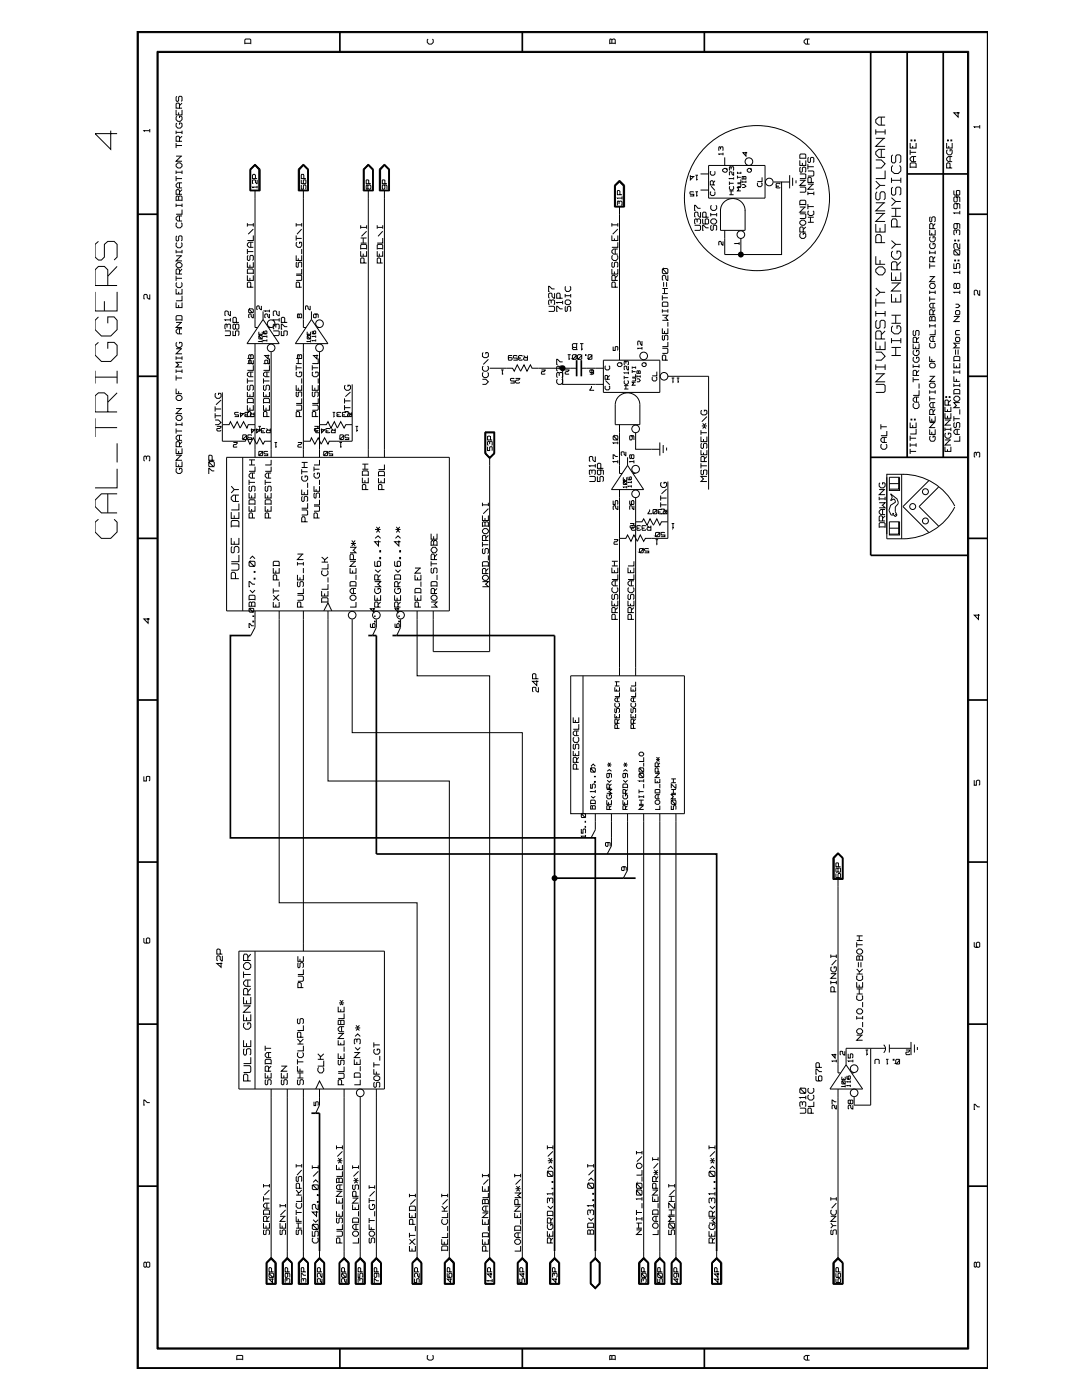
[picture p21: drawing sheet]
<svg xmlns="http://www.w3.org/2000/svg" width="216mm" height="279mm" viewBox="0 0 216 279" stroke-linecap="round" stroke-linejoin="round" font-family="sans-serif">
<g fill="none" stroke="#000" stroke-width=".2">
<path d="M27.6 6.5h169.4v266.5h-169.4zM31.3 10.2h162v259h-162zM35.3 19.2l-.2 .2v.7l.2 .1 .3-.1v-.7l.2-.2h.4l.1 .2v.7l-.1 .1M48.9 8.8v-.8l.1-.2h.9l.1 .2v.8M48.9 8.6h1.1M85.4 7.8l-.1 .2v.5l.3 .3h.5l.3-.3v-.5l-.1-.2M121.7 8.6h1.1M122.1 8.6v-.6l.5-.2 .2 .2v.8M122.1 8l-.3-.2-.1 1M161.1 7.8v1M161.5 7.8h-.7l-.4 .3v.4l.4 .3h.7M22.1 26.1v3.7l-3.1-3.1h4.4"/>
<path d="M29.9 26.1h-1.2l.2 .1M29.9 25.7v.7M35.1 32.9l.4-.4h.5l.3 .4v.3l-.3 .3h-.5l-.4-.3zM35.1 21.9v1h1.2v-1M35.1 26.1v.7M35.1 28.5v1M35.1 34v.7M35.1 35.1v1.1M35.1 40h1.2M35.1 35.6h1.2M35.1 34.4h1.2M35.1 31.2h1.2"/>
<path d="M35.1 29h1.2M35.1 26.4h1.2M35.3 24.6l-.2 .1v.5l.4 .4h.5l.3-.4v-.5l-.1-.1h-.4v.3M35.3 23.2l-.2 .2v.5l.4 .3h.5l.3-.3v-.5l-.1-.2h-.4v.3M35.6 40v-.7l.2-.2h.4l.1 .2v.8M35.6 39.3l-.1-.2-.4 .2v.8M35.6 22.4v.5M35.8 38.8v-.8l-.2-.2h-.3l-.2 .2v.8h1.2M35.8 28.2v-.9l-.2-.1h-.3l-.2 .1v.9h1.2M35.8 21.6v-.9l-.2-.1h-.3l-.2 .1v.9h1.2M35.8 36.5v1M36.2 31.2l-1.1 1h1.2"/>
<path d="M36.3 36.5h-.8l-.4 .3v.4l.4 .3h.8M36.3 26.1v.7M36.3 34v.7M36.3 37.8l-.5 .6M36.3 27.2l-.5 .5M36.3 20.6l-.5 .5M50 33.9l.9-1 .8 1v4.1M50 33.9l.9-.9 .7 .9v4h-1.6zM50.9 32.8l1 1v4.3h-2v-4.3zM50.9 32.9l.9 .9v4.2h-1.8v-4.2zM50.9 37.9v27.5h.4M51 35.6v-.6l-.5-.2-.1 .2v.6h.9"/>
<path d="M51.3 37.3h-.9l.1 .2M51.3 35.9v.8l-.3-.3v-.4h-.6v.6l.1 .1M51.3 37.1v.5M60.1 36.9v.9h.4l.1-.9h.4v.2v.7M60.1 35.9l.1 .8h.8v-.7h-.5l.1 .7M60.5 32.8l1.1 1v4.3h-2.1v-4.3zM60.5 32.9l1 .9v4.2h-1.9v-4.2zM60.5 33l.9 .9v4h-1.6v-4zM60.5 37.9v27.5h.5M60.6 35.6v-.6l-.1-.2h-.3l-.1 .8h.9M61.5 33.9l-1-1-.8 1v4.1M72.6 37.9h1.7"/>
<path d="M72.6 33.9v4.1M72.6 33.9l.9-1 .8 1M72.6 33.9l.9-.9 .8 .9M73.4 37.1l.2-.2 .4 .2v.5l-.2 .2-.4-.2zM73.4 37.1l-.1-.2-.2 .2 .1 .7 .2-.2M73.5 32.8l1 1v4.3h-2v-4.3zM73.5 32.9l.9 .9v4.2h-1.8v-4.2zM73.5 37.9v53.4M73.6 36.7v-.7l-.4-.1-.1 .8h.9M74.3 33.9v4.1M76.6 36.9l.2 .2v.5l-.4 .2v-.9h.6l.2 .2v.7M76.7 32.8l1 1v4.3h-2v-4.3z"/>
<path d="M76.7 32.9l.9 .9v4.2h-1.8v-4.2zM76.7 33l.9 .9v4h-1.7v-4zM76.7 37.9v53.4M76.8 36.7v-.7l-.4-.1-.1 .8h.9M77.6 33.9l-.9-1-.8 1v4.1M122.6 37l1-1 1 1v4.3h-2zM122.7 37l.9-.9 .9 .9v4.2h-1.8zM122.8 37.1l.8-.9 .9 .9v4.1M122.8 37.1l.8-.8 .8 .8v4h-1.6M122.8 37.1v4.1M123.7 38.9v-.7l-.4-.2-.1 .9h.9M124.1 39.5h-.9l.1 .1"/>
<path d="M124.1 39.2v.6M137.8 35v.9l.6-.7h-.7M138.4 38.4l-.6-.1v.5h.6v.3h-.7M138.8 35h.5M138.8 38.3h.5M139 35v.9l.2-.1M139 38.3v.8l.2-.1M139.8 37.9h1.6M139.8 34.7h1.6M141.4 33h11.3v6.5h-11.3zM141.9 34.2l-.2 .1v.4l.3 .3h.4l.3-.3-.1-.5M141.9 38.3l-.2 .1v.4l.3 .2h.4l.3-.2-.1-.5"/>
<path d="M141.9 37.2l.8 .8M142.3 36.9v-.7l-.4-.1-.2 .1v.7h1M142.7 36.1l-.4 .4M143.8 29.8v-.3l-.3-.2v.8M143.8 29.5l.4-.2v.8M144.2 33.9l.3-.3h.4l.2 .3v.2l-.2 .3h-.4l-.3-.3zM144.3 30.7h-.9l.1 .2M144.3 30.5v.5M144.6 31.4v1.6M145.1 33.6l-.2 .3M145.5 38.1h.9M145.5 38.9h.9"/>
<path d="M145.5 36.2v.7M145.5 36.6h.9M145.6 37.2l-.1 .5 .3 .2h.3l.3-.2-.1-.5M145.9 33.8v-.4l-.3-.1v.7M145.9 33.4l.4-.1v.7M145.9 38.1v.8M146.4 35.6h-.9l.1 .1M146.4 34.3v.7l-.4-.3v-.3l-.1-.1-.4 .1 .1 .6M146.4 35.4v.4M147.2 36.7h.6l-.1 .6h-.5M147.2 34.3v.4M147.2 35.1v.5"/>
<path d="M147.2 35.4h.6M147.2 34.5h.6M147.8 37.4h-.6l.2 .4-.2 .3h.6M147.8 35.8v.7h-.6M147.8 34.3v.4M148.1 36.8h.4l.3 .4-.3 .2h-.4M148.1 36.3h.7M148.1 36.1v.4M148.1 35.7h.7M148.4 35.7v-.4l.4-.1v.6M148.4 35.3h-.3v.5M148.8 30.3v.9l-.5-.7h.8"/>
<path d="M148.8 36.1v.4M149.4 33.6h.3l.2 .3v.2l-.2 .3h-.3l-.3-.3v-.2zM149.9 33.6l-.2 .3M151.2 36.5l-.1 .5 .3 .3h.4l.3-.3v-.4l-.2-.1M152.1 35.4v.8h-1M154.3 36.3h1.7v14.5h-8.2M155.4 37.2h-.4l-.1 .2h.8M155.7 36.7l-.2-.1h-.5l-.1 .1 .1 .5M156 36.3h1.6M157.6 35v2.6M158.2 35.5v1.6M158.8 36v.6"/>
<path d="M159.6 37.3h1l.2 .2v.7l-.2 .2h-1M159.6 34.7l1.2 .1v.8h-1.2M159.6 32v1h1.2v-1M159.6 31.7v-.8l.2-.2h.8l.2 .2v.8M159.6 36h1.2M159.6 31.6h1.2M159.8 33.4l-.2 .1v.7l.3 .2 .2-.2v-.7l.2-.1h.3l.2 .1v.7l-.2 .2M160.1 32.5v.5M160.6 36l-1 1h1.2M161.2 34.1h1l.2 .2v.7l-.2 .1h-1M161.2 32.8v1M161.2 38.3v.6"/>
<path d="M161.2 38.6h1.2M161.2 36.7h1.2M161.2 33.3h1.2M161.4 31.4l-.2 .2v.7l.3 .1 .2-.1v-.7l.2-.2h.3l.2 .2v.7l-.2 .1M161.9 36.4v-.8l-.2-.2h-.3l-.2 .2v.8h1.2M162.2 36.7l-1 1.1h1.2M162.4 38.3v.6M174.8 31.9h1.1l.7 .8-.7 .8h-1.1M174.8 25.8v1M174.8 36.2l.8 .8M174.8 27.6h1.8M174.8 26.3h1.8"/>
<path d="M175 38.3l-.2 .3v1l.2 .3h.3l.3-.3v-1l.3-.3h.5l.2 .3v1l-.2 .3M175.9 23.4v1.6M175.9 29.8v1.6M176.4 27.6l-1.6 1.6h1.8M176.6 37h-1l-.8 .8M176.6 34v1.6h-1.8M176.6 29.8h-1.3l-.5 .5v.5l.5 .6h1.3M176.6 23.4h-1.3l-.5 .5v.6l.5 .5h1.3M176.6 25.8v1M177.9 35.5v1M177.9 39.5l.8 .7M177.9 36h1.8"/>
<path d="M178.1 37.3l-.2 .3v1.1l.2 .2h.4l.2-.2v-1.1l.3-.3h.5l.2 .3v1.1l-.2 .2M178.1 33l-.2 .4v.7l.6 .5h.7l.5-.5v-.7l-.2-.4M178.1 30.9l-.2 .3v1.1l.2 .2h.4l.2-.2v-1.1l.3-.3h.5l.2 .3v1.1l-.2 .2M179.7 35.5v1M181.6 33.5v-.8l.2-.2h.8l.2 .2v.8M181.6 28.5v1h1.2v-1M181.6 33.4h1.2M181.6 29.9v1M181.6 30.4h1.2M181.8 27.9h.1v.2h-.1zM182.1 29.1v.4M182.3 31.2v1.1"/>
<path d="M182.5 27.9h.1v.2h-.1zM182.8 31.2h-.9l-.3 .4v.3l.3 .4h.9M188.9 28.5v1h1.1v-1M189.1 27.9h.1v.2h-.1zM189.1 29.9l-.2 .2v.5l.3 .3h.5l.3-.3-.1-.7h-.3v.3M189.3 29.1v.4M189.6 33.5v-.8l-.5-.2-.2 .2v.8h1.1M189.6 31.2v1.1M189.7 27.9h.2v.2h-.2zM190 31.2h-.8l-.3 .4v.3l.3 .4h.8M190.3 38v.8l.2 .1h.8l.2-.1v-.7h-.7v.7l.2 .1M190.8 39.3l.2 .2v.6l-.2 .2h-.3l-.2-.2v-.6l.2-.2h.8l.2 .2v.8"/>
<path d="M191.2 22.4v1l-.9-.9h1.2M195.5 25.3h-1.1l.2 .2M195.5 25v.7M19 58.3v3.8h4.4v-3.8M19.6 48.2l-.6 .6v2.5l.6 .6h.6l.6-.6v-2.5l.7-.6h1.3l.6 .6v2.5l-.6 .6M21.5 57v-3.2l-.7-.6h-1.2l-.6 .6v3.2h4.4M23.4 53.2l-1.9 1.9M29.9 58.8v.9l-.5-.3v-.5l-.2-.1h-.3l-.2 .1v.7l.2 .1M35.1 57.7v1h1.2v-1M35.1 52.7l.4-.3h.5l.3 .3v.4l-.3 .3h-.5l-.4-.3zM35.1 40.6v.7M35.1 49.9v.6"/>
<path d="M35.1 55v1M35.1 55.5h1.2M35.1 51.1h1.2M35.1 50.3h1.2M35.1 41h1.2M35.3 56.4l-.2 .2v.5l.4 .3h.5l.3-.3v-.5l-.1-.2M35.3 48.4l-.2 .2v.5l.4 .3h.5l.3-.3v-.5l-.1-.2M35.3 47.1l-.2 .1v.7l.2 .2 .3-.2v-.7l.2-.1h.4l.1 .1v.7l-.1 .2M35.3 44.4l-.2 .2v.5l.4 .4h.5l.3-.4v-.5l-.1-.2M35.6 58.3v.4M35.8 54.7v-.9l-.2-.1h-.3l-.2 .1v.9h1.2M35.8 43.1v1"/>
<path d="M36.2 51.1l-1.1 1h1.2M36.3 59v1h-1.2M36.3 43.1h-.8l-.4 .3v.4l.4 .3h.8M36.3 41.8v1h-1.2M36.3 40.6v.7M36.3 49.9v.6M36.3 53.7l-.5 .6M49.4 54.9v1.1h1.1v-1.1M49.4 54.7v-.9l.1-.1h.9l.1 .1v.9M49.4 52.3v1h1.1v-1M49.4 44.9h1.1M49.4 44.5v.7"/>
<path d="M49.4 49.7v1M49.4 54.5h1.1M49.4 50.2h1.1M49.5 51l-.1 .1v.7l.3 .2 .2-.2v-.7l.1-.1h.4l.1 .1v.7l-.1 .2M49.9 52.8v.5M49.9 55.5v.5M50 57.3v-.8l-.1-.2h-.4l-.1 .2v.8h1.1M50 48.3v1.1M50.5 48.3h-.8l-.3 .4v.3l.3 .4h.8M50.5 47v1h-1.1M50.5 45.7l-1 1M50.5 44.5v.7"/>
<path d="M59.1 54.9h1l.1 .2-.1 .9h-1M59.1 51v1h1.1v-1M59.1 44.5v.7M59.1 47v1M59.1 44.9h1.1M59.1 47.6h1.1M59.3 52.3l-.2 .2v.7l.3 .1 .1-.8 .6-.2v1M59.3 48.3l-.2 .2v.5l.3 .4h.5l.3-.4-.1-.7h-.3v.4M59.5 51.6v.4M59.8 57.3v-.8l-.5-.2-.2 .2v.8h1.1M60.2 53.7v1h-1.1M60.2 44.5v.7"/>
<path d="M60.2 49.7v1M60.2 45.7l-.9 1M72 50.1v1h1.2v-1M72 49.8v-.9l.1-.1h.9l.2 .1v.9M72 49.6h1.2M72 48.5h1.2M72 47.5h1.2M72 45v.6M72 45.4h1.2M72.5 47.5v1M72.5 50.6v.5M72.6 52.5v-.9l-.1-.1h-.4l-.1 .1v.9h1.2"/>
<path d="M73.2 46.1l-1.1 1.1M73.2 45v.6M75.3 50.1v1h1.1v-1M75.3 49.8v-.9l.1-.1h.8l.2 .1v.9M75.3 45v.6M75.3 49.6h1.1M75.3 45.4h1.1M75.7 50.6v.5M75.9 52.5v-.9l-.5-.1-.1 .1v.9h1.1M76.4 47.5v1h-1.1M76.4 46.1l-1 1.1M76.4 45v.6"/>
<path d="M110.7 58.5v1l-.5-.3v-.5l-.2-.2h-.4l-.1 .2v.7l.1 .1M110.7 57.7h-.5l-.6-.6h-.1v1.1h.1M111.8 59.5v-.8l-.2-.2h-.3l-.2 .2v.8h1.2M112.8 58.7v.7M112.8 59h1.1M112.9 57.1l-.1 .7 .2 .4h.5l.4-.4v-.5l-.2-.2M113 59.9h.5l.4 .2v.4l-.4 .3h-.5l-.2-.3v-.4zM113.9 58.7v.7M122.1 53.7v1h1.2v-1M122.1 47v1h1.2v-1M122.1 44.5v.7M122.1 44.9h1.2"/>
<path d="M122.3 52.3l-.2 .2v.7l.3 .1 .2-.1v-.7l.2-.2h.3l.2 .2v.7l-.2 .1M122.3 51l-.2 .1v.5l.3 .4h.5l.4-.4v-.5l-.2-.1M122.6 47.6v.4M122.6 54.2v.5M122.8 57.3v-.8l-.2-.2h-.3l-.2 .2v.8h1.2M122.8 56v-.9l-.2-.2h-.3l-.2 .2v.9h1.2M122.8 49.7v1M123.3 49.7h-.9l-.3 .3v.4l.3 .3h.9M123.3 48.3v1.1h-1.2M123.3 54.9l-.5 .6M123.3 45.7l-1 1M123.3 44.5v.7"/>
<path d="M123.5 40.7v-.4l-.2-.2v.9M123.5 40.3l.2-.2 .4 .2v.6l-.1 .1M123.6 41.1v30.8M132.2 53.8l.1-.2v.2l.8 .8h-.8l-.1-.2zM132.2 58.9v1M132.2 59.4h1.1M132.2 58.6h1.1M132.2 57.6h1.1M132.3 53.6h.8l.2 .2v.6l-.2 .2M132.4 56.3v.9M132.6 57.6v1M133 56.3v.9"/>
<path d="M133.3 54.9v1.1h-.2l-.3-.4v-.5l-.2-.2-.4 .2v.7l.1 .2M138.6 45h1l.2 .1v.7l-.2 .2h-1M139.1 44.4v-.5l-.3-.2-.2 .2v.6l.2 .2M139.1 43.9l.2-.2h.3l.2 .2v.6l-.2 .2M139.8 42.3v1l-.5-.3v-.5l-.2-.2h-.3l-.2 .2v.7l.2 .1M139.8 41.6h-.5l-.5-.6h-.2v1h.2M140.2 43.7v.8l.2 .2h.8l.2-.2v-.6l-.2-.2h-.3l-.2 .2v.6l.2 .2M140.9 43.3v-.8l-.2-.2h-.3l-.2 .2v.8h1.2M141.4 45.5h-.5l-.5-.5h-.2v1h.2M141.8 44l.4-.3h.5l.3 .3v.4l-.3 .3h-.5l-.4-.3zM141.8 42.5v.7M141.8 42.8h1.2"/>
<path d="M142 45l-.2 .1v.7l.2 .2 .3-.2v-.7l.2-.1h.3l.2 .1v.7l-.2 .2M142 41l-.2 .1v.6l.4 .3h.5l.3-.3v-.6l-.2-.1M143 42.5v.7M143.8 42a2.46 2.46 0 0 1 2.4-2.4 2.46 2.46 0 0 1 2.5 2.4M143.8 41.9v4.1h4.9v-4.1M144.3 48.2v.7l-.4-.2v-.4l-.1-.1h-.3l-.1 .1 .1 .6M144.6 46v4.8h3.2v-3.2M147.5 48.6h-.9l.1 .1M147.5 48.3v.6M159.6 44.3l.3-.4h.5l.4 .4v.3l-.4 .4h-.5l-.3-.4zM159.6 42.7l1.2 .1v.6l-.2 .2h-1M159.6 41v-.9l.2-.1h.8l.2 .1v.9"/>
<path d="M159.6 41.3h1.2M159.6 40.8h1.2M159.8 46.6l-.2 .1v.5l.3 .4h.5l.4-.4v-.5l-.2-.1h-.3v.3M160.3 46.3v-.8l-.2-.2h-.3l-.2 .2v.8h1.2M160.6 41.3l-1 1h1.2M160.8 45.3l-.5 .5M161.2 41.2h1.2M161.2 44.4h1.2M161.2 43.3h1.2M161.2 40.7v1M161.4 42.1l-.2 .1v.6l.3 .2h.6l.3-.2v-.6l-.2-.1M161.7 43.3v1.1"/>
<path d="M174.8 53.8l.5-.5h.8l.5 .5v.5l-.5 .6h-.8l-.5-.6zM174.8 51.1v1.6h1.8M174.8 44.7v1.6h1.8v-1.6M174.8 59.6v1.6M174.8 57.5l.8 .8M174.8 42.6h1.8M174.8 40.5h1.8M175.6 45.5v.8M175.6 51.9v.8M175.9 48.4v-1.2l-.3-.4h-.6l-.2 .4v1.2h1.8M176.4 42.6l-1.6 1.6h1.8M176.4 40.5l-1.6 1.6h1.8"/>
<path d="M176.6 58.3h-1l-.8 .8M177.9 58.7v1.6h1.8v-1.6M177.9 54.4v1.6h1.8v-1.6M177.9 56.5h1.8M177.9 48l.8 .8M177.9 43.2h1.8M177.9 41.6h1.8M178.1 50.1l-.2 .3v.7l.6 .6h.7l.5-.6v-.7l-.2-.3h-.5v.5M178.7 41.6v1.6M178.7 55.2v.8M178.7 59.4v.9M179 53.8v-1.3l-.3-.3h-.6l-.2 .3v1.3h1.8"/>
<path d="M179 45.3v-1.3l-.3-.3h-.6l-.2 .3v1.3h1.8M179.5 56.5l-1.6 1.6h1.8M179.7 48.8h-1l-.8 .8M179.7 40.2h-1l-.8 .9M179.7 52.2l-.7 .8M185.5 45.9v1h1.1v-1M185.5 50v.7M185.5 52.6v1M185.5 58v.7M185.5 59.2v1M185.5 59.7h1.1M185.5 58.3h1.1"/>
<path d="M185.5 55.2h1.1M185.5 53.1h1.1M185.5 50.5h1.1M185.7 48.6l-.2 .2v.5l.3 .3h.6l.2-.3v-.5l-.2-.2h-.2v.3M185.7 47.2l-.2 .2v.5l.3 .4h.6l.2-.4v-.5l-.2-.2h-.2v.4M185.7 43.3l-.2 .1v.7l.2 .2 .2-.2v-.7l.3-.1 .4 .1v.7l-.2 .2M185.8 56.6h.6l.2 .3v.3l-.2 .4h-.6l-.3-.4v-.3zM185.9 46.5v.4M186.2 52.2v-.8l-.5-.2-.2 .2v.8h1.1M186.2 45.6v-.8l-.5-.2-.2 .2v.8h1.1M186.4 55.2l-.9 1h1.1M186.6 50v.7"/>
<path d="M186.6 58v.7M186.6 51.2l-.4 .5M186.6 44.6l-.4 .5M190.3 52.6v1h.5v-.9l.2-.1h.3l.2 .1v.7l-.2 .2M190.3 50l.2-.1v.1l.8 .9h-.8l-.2-.2zM190.5 51.9h.2v.2h-.2zM190.5 47.9h.2v.2h-.2zM190.5 49.9h.8l.2 .1v.7l-.2 .2M190.8 56.7l.2-.1h.3l.2 .1v.7l-.2 .2h-.3l-.2-.2zM190.8 56.7l-.1-.1-.4 .1v.7l.2 .2 .3-.2M190.8 46.6v-.5l-.3-.2-.2 .2v.6l.2 .2M190.8 46.1l.2-.2h.3l.2 .2v.6l-.2 .2"/>
<path d="M190.8 44.6l.2 .2v.7l-.2 .1h-.3l-.2-.1v-.7l.2-.2h.8l.2 .2v.8M190.8 40.6l.2 .2v.7l-.2 .2h-.3l-.2-.2v-.7l.2-.2h.8l.2 .2v.9M191.2 51.9h.1v.2h-.1zM191.2 47.9h.1v.2h-.1zM191.5 58.3h-1.2l.2 .2M191.5 54.4h-1.2l.2 .1M191.5 48.6v1l-.5-.3v-.5l-.2-.2h-.3l-.2 .2v.6l.2 .2M191.5 42.5h-1.2l.2 .2M191.5 42.1v.7M191.5 54v.7M191.5 58v.7M195.5 57.9v1h-.2l-.2-.3v-.5l-.3-.2-.4 .2v.7l.2 .1"/>
<path d="M19 74v2.5M19 75.3h4.4M19.6 68.3l-.6 .6v2l1.2 1.2h1.9l1.3-1.2v-2l-.6-.6h-1.3v1.3M19.6 63.2l-.6 .7v1.9l1.2 1.3h1.9l1.3-1.3v-1.9l-.6-.7h-1.3v1.3M20.8 60.1v2M23.4 74v2.5M23.4 78.4l-1.9 1.9M35.1 77.6v1h1.2M35.1 64v-.8l.2-.2h.9l.1 .2v.8M35.1 60.4v1h1.2v-1M35.1 71.1v.7M35.1 73.7v.7"/>
<path d="M35.1 74.9v1M35.1 75.4h1.2M35.1 74.1h1.2M35.1 71.5h1.2M35.1 69.6h1.2M35.1 64.3h1.2M35.1 63.8h1.2M35.3 68.3l-.2 .2v.5l.4 .3h.5l.3-.3v-.5l-.1-.2h-.4v.3M35.5 78.9h.5l.3 .3v.4l-.3 .3h-.5l-.4-.3v-.4zM35.6 60.9v.5M35.6 78.1v.5M35.8 65.6v1"/>
<path d="M36.2 69.6l-1.1 1h1.2M36.2 64.3l-1.1 1.1h1.2M36.3 72.3h-1.2l.5 .5-.5 .4h1.2M36.3 65.6h-.8l-.4 .4v.3l.4 .3h.8M36.3 71.1v.7M36.3 73.7v.7M43.1 78.5l-.2 .2v.5l.4 .3h.5l.3-.3v-.5l-.2-.2h-.3v.3M44.1 79.8l-1 1M44.4 78.3v9.8h4.5l.4-.7 .6 1.2 .6-1.2 .7 1.2 .6-1.2 .7 1.2 .3-.5h1.3M44.9 66l1.1 .1-.1 .9h-1M45.3 65.4v-.5l-.3-.2-.1 .2v.6l.1 .2M45.3 64.9l.6-.2v1"/>
<path d="M46 63.8h-1.1l.1 .2M46 62.1v.9l-.4-.3v-.5l-.3-.1-.4 .1v.7l.1 .1M46 63.5v.7M46.5 66v1h.5v-.9h.7v.7l-.2 .2M47 64.9l.2-.2h.3l.2 .2v.6l-.2 .2h-.3l-.2-.2zM47 64.9l-.2-.2-.3 .2v.6l.2 .2 .3-.2M47.2 64.3v-.8l-.2-.2h-.3l-.2 .2v.8h1.2M49.4 78.2v1h1.1v-1M49.4 72.6h1.1M49.4 71.5h1.1M49.4 75.5v1M49.4 76h1.1"/>
<path d="M49.5 76.9l-.1 .1v.7l.3 .2 .2-.2v-.7l.1-.1h.4l.1 .1v.7l-.1 .2M49.6 61.8l.2-.2v.2l.6 .6-.8-.1zM49.8 61.6h.6l.1 .2v.5l-.1 .1M49.9 71.5v1.1M49.9 78.7v.5M50 71.4v-.4l-.2-.2-.2 .2v.5l.2 .1M50 71l.1-.2 .4 .2v.5l-.1 .1M50 74.3v.9M50.5 74.3h-.8l-.3 .2v.4l.3 .3h.8M50.5 72.9v1h-1.1M50.5 62.7v.7l-.4-.2-.1-.5-.4 .1v.5l.2 .1M50.5 71.9v.7l-.4-.2-.1-.5-.4 .1v.5l.2 .1"/>
<path d="M50.9 68.6v22.7M51.6 66.2v.6h.7v-.6M51.7 67v.1l.5 .5h-.6zM51.7 67h.5v.6M51.9 66.5v.3M52.2 61v.8l-.5-.2-.1-.6-.4 .2v.5l.2 .1M52.3 68.2h-.7h.1M52.3 67.9v.4M52.5 63.8l3.2 4.8h-6.4zM52.5 62.1v1.7M52.6 66l.1 .6h.5l.1-.5h-.5v.4l.2 .1M52.6 78.2v1h1.2v-1"/>
<path d="M52.6 75.5v1M52.6 76h1.2M52.7 76.9l-.1 .1v.7l.1 .2 .4-.2v-.7l.2-.1h.3l.2 .1v.7l-.2 .2M53.1 78.7v.5M53.3 68h-.7l.1 .1M53.3 67.1h-.7l.1 .1M53.3 67v.4M53.3 67.7v.5M53.3 74.3v.9M53.5 70.8v.8l-.7-.6h1M53.6 65.4h.5M53.8 74.3h-.9l-.3 .2v.4l.3 .3h.9"/>
<path d="M53.8 72.9v1h-1.2M53.8 71.5v1.1h-1.2M53.8 62.7v.7l-.4-.2v-.4l-.1-.1-.5 .1v.5l.2 .1M53.8 62.1h-1h.2M53.8 71.9v.7l-.4-.2v-.4h-.6v.5l.2 .1M53.8 61.8v.5M54.1 70.3v21M54.5 66l1.2 .1v.7l-.2 .2h-1M55 65.4v-.5l-.3-.2-.2 .2v.6l.2 .2M55 64.9l.2-.2h.3l.2 .2v.6l-.2 .2M55.7 63.8h-1.2l.2 .2M55.7 62.1v.9l-.5-.3v-.5l-.2-.1h-.3l-.2 .1v.7l.2 .1"/>
<path d="M55.7 63.5v.7M56.1 66v1h.5v-.9h.7v.7l-.2 .2M56.8 64.3v-.8l-.2-.2h-.3l-.2 .2v.8h1.2M57.3 65.2h-.5l-.5-.5h-.2v1h.2M59.1 76.9v1h1.1v-1M59.1 72.9v1M59.1 73.4h1.1M59.1 72.6h1.1M59.1 71.5h1.1M59.3 78.2l-.2 .1v.7l.3 .2 .1-.9 .6-.1v1M59.3 74.3h-.2v.6l.3 .3h.5l.3-.3-.1-.6h-.3v.2M59.5 71.5v1.1"/>
<path d="M59.5 77.4v.5M59.7 62.8l.4-.1v.7l-.4-.1zM59.7 62.8l-.1-.1-.2 .1v.5h.3M59.7 71.4v-.4l-.3-.2v.8M59.7 71l.4-.2v.8M60.2 79.5v1h-1.1M60.2 75.5v1M60.5 68.6v22.7M61.3 66.2v.6h.7v-.6M61.4 67v.1l.5 .5h-.6zM61.4 67h.5v.6M61.6 66.5v.3"/>
<path d="M61.9 61v.8l-.4-.2v-.4l-.2-.2h-.3v.2v.6M62 68.2h-.7h.1M62 67.9v.4M62.1 62.1v1.7M62.1 63.8l3.3 4.8h-6.5zM62.3 66l.1 .6h.5l.1-.5h-.4v.4l.1 .1M62.3 76.9v1h1.2v-1M62.3 72.9v1M62.3 73.4h1.2M62.5 78.2l-.2 .1v.7l.2 .2 .3-.2v-.7h.7v.7l-.2 .2M62.5 74.3h-.2v.6l.4 .3h.5l.3-.3v-.6h-.5v.2M62.8 77.4v.5"/>
<path d="M63 68h-.7l.1 .1M63 67.1h-.7l.1 .1M63 62.7l.1 .6h-.5v-.5l.1-.1h.6l.2 .1v.6M63 67v.4M63 67.7v.5M63.2 70.8v.8l-.6-.6h.9M63.3 65.4h.5M63.5 79.5v1h-1.2M63.5 71.5v1.1h-1.2M63.5 75.5v1M63.8 70.3v21M68.7 79.5v1"/>
<path d="M68.9 76.9l-.2 .1v.6l.4 .3h.5l.3-.3v-.6l-.1-.1h-.4v.3M69.9 78.2l-1 1M70.3 76.7v11.4h-4.6l-.3 .5-.6-1.2-.7 1.2-.6-1.2-.7 1.2-.7-1.2-.2 .7h-1.4M96.3 75.7h.6l.6 .5-.6 .5h-.6M96.4 74.3l-.1 .2v.5l.3 .4h.5l.4-.4v-.5l-.2-.2M96.4 73.1l-.1 .1v.5l.3 .4h.5l.4-.4v-.5l-.2-.1M96.4 70.4l-.1 .1v.6l.3 .3h.5l.4-.3v-.6l-.2-.1h-.4v.3M97.5 71.7l-1.1 1M97.7 73.5h4.6l.3 .6 .6-1.3 .7 1.3 .7-1.3 .6 1.3 .6-1.3 .4 .7h6.1v3.2h8.1M100 73.8h.5M100.2 73.8v.9l.2-.1M102.2 71h-.7l-.1 .1 .1 .8h.5l.2-.4h-.8"/>
<path d="M102.6 75.6h-.7l.1 .4h.6v.5h-.7M102.9 75.5h.8l-.2 .4h-.5l-.1 .1 .1 .5h.5l.2-.2M103.2 71.1l-.2-.1h-.5l-.1 .4 .8 .1v.4h-.8M104 71.5h-.4l-.1 .2 .1 .2h.5l.1-.2M104.2 71.1l-.1-.1h-.5l-.1 .1v.3l.1 .1M104.5 71l.4 .4M105.2 71v.9h-.6l-.1-.2v-.2l.1-.1h.6M108 73.8h.8l-.3 .4h-.4l-.1 .1 .1 .4 .7-.1M109.5 61.1h1l.2 .2v.7l-.2 .1h-1M110 60.5v-.5l-.4-.1-.1 .1v.7l.1 .1M110 60l.2-.1h.3l.2 .1v.7l-.2 .1M111.3 75.7l-.2 .2v.5l.3 .3h.5l.4-.3v-.5l-.2-.2"/>
<path d="M111.6 75v-.5l-.3-.2-.2 .2v.7l.2 .2M111.6 74.5l.2-.2h.3l.2 .2v.7l-.2 .2M111.6 73.7v-.5l-.3-.1-.2 .1v.7l.2 .2M111.6 73.2l.2-.1h.3l.2 .1v.7l-.2 .2M112.3 61.6h-.5l-.5-.5h-.2v1h.2M112.3 60.4h-1.2l.2 .1M112.3 72.2h-.5l-.5-.5h-.2v1h.2M112.3 73.5h2.8M112.3 60v.7M112.8 73.8h.7l-.2 .4h-.4l-.1 .1v.3l.1 .1 .6-.1M112.9 61.1v1l.3-.1v-.7l.3-.2 .4 .2v.7l-.2 .1M113.3 70.8h.6"/>
<path d="M113.5 70.8v.9l.2-.1M114.2 71.6h.2l.6-.6-.1 .7zM114.4 69.3l-.2 .1 .2 .4h.8M115 71l-.1-.2h-.5l-.2 .2v.6M115.1 68.6v1.2M115.2 68.6h-.8l-.2 .1 .2 .6h.7M115.2 71.6h.2l.7-.6v.6zM115.7 68.6h.7M116 73.5h4.4M116.1 68.6v1.2l.1-.2M116.1 71l-.2-.2h-.5l-.2 .2v.6M116.8 70.8l.1 .2z"/>
<path d="M117.3 71.6l.8-.6v.6zM117.9 73.8h.5M118 77v.4l-.3 .5 .7-.1M118.1 71l-.2-.2h-.5l-.1 .8M118.1 73.8v.9l.1-.1M118.4 74.2l-.1 .1h-.5v-.5l.6 .1v.7l-.7 .1M120.4 71.9h11.3v6.4h-11.3zM120.8 73l-.1 .6 .3 .2h.4l.3-.2v-.4l-.2-.2M120.8 77l-.1 .6 .3 .2h.4l.3-.2v-.5l-.2-.1M120.8 75.9l.9 .9M121.2 75.7v-.7l-.4-.1-.1 .8h1M121.7 74.9l-.5 .5"/>
<path d="M122.3 69.2v.7h.5l.1-.7 .4 .1-.1 .6M123.3 79.3a2.47 2.47 0 0 1 2.7-.8 2.47 2.47 0 0 1 1.7 2.3v4h-4.9v-4v-.6zM123.4 72.4h.5l.2 .2v.3l-.2 .3h-.5l-.2-.3v-.3zM124.1 72.4l-.2 .2M124.5 75v.7M124.5 77.6h.9M124.5 77h.9M124.5 75.4h.9M124.6 75.9l-.1 .6 .3 .2h.3l.3-.2v-.4l-.2-.2M124.9 72.6l-.1-.5h-.2v.7M124.9 72.2l.2-.1 .3 .1v.5l-.2 .1M124.9 77v.6"/>
<path d="M125.4 74.4h-.9l.1 .1M125.4 73.1v.7h-.2l-.1-.2v-.4l-.2-.1-.4 .1 .1 .6M125.4 74.2v.5M126.2 75.4l.6 .1-.1 .5h-.5M126.2 73.2v.4M126.2 73.8v.6M126.2 74.2h.6M126.2 73.3h.6M126.8 76.3h-.6l.2 .2-.2 .4h.6M126.8 74.7v.6h-.6M126.8 73.2v.4M127.1 75.6h.4l.3 .3-.3 .3h-.4"/>
<path d="M127.1 74.9v.5M127.1 75.1h.7M127.1 74.5h.7M127.4 74.5v-.4l.3-.1 .1 .6M127.4 74.1h-.3v.5M127.8 74.9v.5M128.1 69.5h-.8v.2M128.1 68.1v.8l-.3-.3v-.4l-.5-.1v.8M128.1 69.3v.5M128.4 72.4h.3l.2 .2v.3l-.2 .3h-.3l-.3-.3v-.3zM128.9 72.4l-.2 .2M130.2 75.3l-.1 .5 .3 .2h.4l.3-.2v-.4l-.2-.1"/>
<path d="M131.1 74.2v.8h-1M132.2 69.5h.9l.2 .2v.7l-.2 .1h-.9M132.2 65.5v1h1.1v-1M132.2 62.9h1.1l-.5 .5M132.2 61.2v-.7l.1-.2h.8l.2 .2v.7M132.2 61.7v.7M132.2 62.1h1.1M132.2 61.1h1.1M132.3 66.9l-.1 .2v.6l.1 .2 .3-.2v-.6l.2-.2 .5 .2v.6l-.2 .2M132.6 63.4h.2l.5 .5h-1.1M132.6 66v.5M132.8 71.9v-.9l-.5-.1-.1 .1v.9h1.1"/>
<path d="M133.3 68.2v1h-1.1M133.3 75.1h8.1v22.6M133.3 61.7v.7M133.3 64.3v.9M134 75.4h.5M134.3 75.4v.9l.1-.1M135 75.4h.6M135.3 75.4v.9l.2-.1M174.8 76.7h1.6l.2 .3v1.1l-.2 .2h-1.6M174.8 70.3h1.1l.7 .8-.7 .8h-1.1M174.8 68.2v1.6h1.8v-1.6M174.8 74.6h1.8"/>
<path d="M174.8 62.1v1.1M174.8 72.7v1.1M174.8 73.2h1.8M174.8 62.6h1.8M174.8 60.5h1.8M175 63.9l-.2 .3v1.1l.2 .2h.3l.3-.2v-1.1l.3-.3h.5l.2 .3v1.1l-.2 .2M175.6 69v.8M175.9 67.6v-1.3l-.3-.3h-.6l-.2 .3v1.3h1.8M176.4 74.6l-1.6 1.6h1.8M176.6 62.1v1.1M176.6 72.7v1.1M176.6 66l-.7 .8"/>
<path d="M177.9 71h1.8M177.9 69.3h1.8M177.9 67.5v1M177.9 68h1.8M177.9 64.5h1.8M177.9 62.9h1.8M178.1 65l-.2 .4v.7l.6 .5h.7l.5-.5v-.7l-.2-.4h-.5v.6M178.7 62.9v1.6M178.7 69.3v1.7M179.7 67.5v1M182.2 68.6v1h1.2v-1M182.2 72.7v.7"/>
<path d="M182.2 75.3v1M182.2 75.8h1.2M182.2 73.2h1.2M182.4 71.3l-.2 .2v.5l.3 .3h.5l.4-.3v-.5l-.2-.2h-.3v.3M182.4 69.9l-.2 .2v.5l.3 .4h.5l.4-.4v-.5l-.2-.2h-.3v.4M182.4 66l-.2 .1v.7l.2 .2 .3-.2v-.7l.2-.1h.3l.2 .1v.7l-.2 .2M182.7 69.2v.4M182.9 74.9v-.8l-.2-.2h-.3l-.2 .2v.8h1.2M182.9 68.3v-.8l-.2-.2h-.3l-.2 .2v.8h1.2M182.9 79.2v1.1M183.4 79.2h-.9l-.3 .4v.3l.3 .4h.9M183.4 77.9v1h-1.2"/>
<path d="M183.4 72.7v.7M183.4 76.5v1.1M183.4 73.9l-.5 .5M183.4 67.3l-.5 .5M185.5 76.7l.3-.2h.6l.2 .2v.4l-.2 .3h-.6l-.3-.3zM185.5 71.1v1h1.1M185.5 75.1h1.1M185.5 64.7v.7M185.5 77.9v.7M185.5 79.1v1M185.5 79.6h1.1M185.5 78.2h1.1"/>
<path d="M185.5 65h1.1M185.5 64h1.1M185.7 68.5l-.2 .1v.6l.3 .2h.6l.2-.2v-.6l-.2-.1M185.8 72.5h.6l.2 .2v.5l-.2 .2h-.6l-.3-.2v-.5zM185.9 64v-.7l.5-.1 .2 .1v.9M185.9 63.3l-.1-.1-.3 .1v.9M185.9 71.6v.5M186.2 62.8v-.8l-.5-.2-.2 .2v.8h1.1M186.2 60.5v1M186.2 67.1v1.1M186.4 75.1l-.9 1h1.1M186.6 67.1h-.8l-.3 .4v.3l.3 .4h.8"/>
<path d="M186.6 65.8v1h-1.1M186.6 60.5h-.8l-.3 .3v.4l.3 .3h.8M186.6 64.7v.7M186.6 77.9v.7M186.6 61.8l-.4 .5M188.7 79.2h.2v.1h-.2zM189.4 79.2h.2v.1h-.2zM189.7 79.8l-.5 .5M190.3 79.4l.4-.3h.5l.3 .3v.4l-.3 .3h-.5l-.4-.3zM190.3 78.7v-.8l.2-.2h.8l.2 .2v.8M190.3 75.1v1h1.2M190.3 72.5v.9h1.2v-.9"/>
<path d="M190.3 72.1v-.8l.2-.2h.8l.2 .2v.8M190.3 77h1.2M190.3 73.9v.7M190.3 76.5v.7M190.3 78.6h1.2M190.3 74.3h1.2M190.3 72h1.2M190.3 63.2h1.2M190.7 60.7h.5l.3 .3-.3 .4h-.5M190.7 69.8v1M190.7 66.8h.8M190.8 67.3h.5l.2 .2v.5l-.2 .2h-.5l-.1-.2v-.5z"/>
<path d="M190.8 62h.5l.2 .1v.6l-.2 .1h-.5l-.1-.1v-.6zM190.8 73v.4M190.8 75.6v.5M191.2 69.8v1M191.3 63.2l-1 1h1.2M191.5 68.5h-1.2l.5 .5-.5 .4h1.2M191.5 66h-.7l-.1 .1v.5l.1 .2M191.5 73.9v.7M191.5 76.5v.7M19 83.5v3.7M19 85.3h4.4M21.5 82.2v-3.2l-.7-.6h-1.2l-.6 .6v3.2h4.4"/>
<path d="M21.5 98.6v3.8M23.4 98.6h-3.2l-1.2 1.2v1.3l1.2 1.3h3.2M23.4 93.6v3.8h-4.4M23.4 88.5v3.8M29.2 91.7v-.5l-.3-.2-.2 .2v.7l.2 .1M29.2 91.2l.2-.2h.3l.2 .2v.7l-.2 .1M35.1 92.1v1h1.2v-1M35.1 89.5v1h1.2v-1M35.1 83.2l.4-.3h.5l.3 .3v.4l-.3 .3h-.5l-.4-.3zM35.1 84.8h1.2M35.1 90.8h1.2M35.1 84.3v.7"/>
<path d="M35.1 85.5v1M35.1 86h1.2M35.1 81.5h1.2M35.3 93.5l-.2 .1v.5l.4 .4h.5l.3-.4v-.5l-.1-.1h-.4v.3M35.6 90v.5M35.6 92.7v.4M35.8 89.2v-.9l-.2-.2h-.3l-.2 .2v.9h1.2M35.8 86.9v1M36.2 90.8l-1.1 1.1h1.2M36.2 81.5l-1.1 1h1.2M36.3 86.9h-.8l-.4 .3v.3l.4 .4h.8M36.3 88.1l-.5 .6"/>
<path d="M36.3 84.3v.7M41.7 92.1v.2l.9 .8h-.9zM41.7 92.1h.9l.2 .2v.7l-.2 .1M42.3 91.9v-.9l-.6-.2v1.1h1.1M42.8 94h-.5l-.6-.5v1M42.9 83.8h.7l.5 .5-.5 .5h-.7M42.9 81.1v1M42.9 82.5v1M42.9 83h1.2M42.9 81.6h1.2M43.3 85.1h.8l-.2 .4-.6 .1 .1 .4h.5l.2-.1M44.4 84.8h1.3l.3-.6 .7 1.2 .6-1.2 .6 1.2 .7-1.2 .7 1.2 .2-.6h1.4"/>
<path d="M45.2 91.3h44.5v30.6h-44.5zM46.1 97l.6 .7M46.6 88.3h.7l-.2 .4h-.4l-.1 .2 .1 .3h.6M47 98.8v1.3M47.6 82.4h-.8l.2 .4h.6v.3h-.8M47.7 98.8h-1.1l-.5 .4v.5l.5 .4h1.1M47.7 97.7h-1l-.6 .7M48 82.3v.8l.6-.6h-.8M48.4 87.6l.8-.6v.6zM48.4 91.3v30.6M49.2 87l-.2-.2h-.5l-.1 .8M49.4 80.9v1h1.1v-1"/>
<path d="M49.4 80.5v-.8l.1-.2h.9l.1 .2v.8M49.4 80.3h1.1M49.4 82.8h-.4l-.1 .3h.8M49.7 98.4v1h1.2v-1M49.7 82.4h-.8l.1 .4M49.7 95.8v1M49.7 96.3h1.2M49.7 92.8h1.2M49.7 91.8h1.2M49.9 97l-.2 .2v.7l.2 .1 .3-.1v-.7l.2-.2h.3l.2 .2v.7l-.2 .1M49.9 81.4v.5M50 82.3l.3 .3"/>
<path d="M50 83.1v-.8l-.1-.2h-.4l-.1 .2v.8h1.1M50.2 87l-.1-.2h-.6v.6h.7v.3h-.8M50.2 85.5v.9l.6-.6h-.8M50.2 91.8v1M50.2 98.9v.5M50.4 94.4v1M50.7 82.3v.8h-.7v-.5h.7M50.9 94.4h-.9l-.3 .3v.4l.3 .3h.9M50.9 93.1v1h-1.2M51.2 85.5v.9l.7-.6h-.8M51.6 85.1h.5M51.6 90.8l.8-.6-.1 .7z"/>
<path d="M51.8 85.1v.9l.2-.1M52.4 90.2l-.7-.1-.1 .7M52.6 80.9v1h1.2v-1M52.6 80.5v-.8l.1-.2h.9l.2 .2v.8M52.6 80.3h1.2M52.7 86h-.5v.3h.7M52.9 98.4v1h1.2v-1M52.9 85.6l-.7-.1v.5M52.9 95.8v1M52.9 96.3h1.2M53.1 97l-.2 .2v.7l.4 .1 .1-.1v-.7l.2-.2h.3l.2 .2v.7l-.2 .1M53.1 81.4v.5"/>
<path d="M53.2 85.5l.3 .4M53.3 83.1v-.8l-.2-.2h-.4l-.1 .2v.8h1.2M53.4 90.2h-.7l.1 .4h.6v.3h-.7M53.4 98.9v.5M53.6 94.4v1M53.9 85.5v.9l-.7-.1 .1-.4h.6M54.1 94.4h-.8l-.4 .3v.4l.4 .3h.8M54.1 93.1v1h-1.2M54.1 91.8v1h-1.2M54.8 88.3h.5M55 88.3v.9h.2M59.1 80.9h1l.1 .1-.1 .9h-1"/>
<path d="M59.4 88.3h.8l-.3 .4h-.3l-.2 .2v.3h.2h.6M59.8 83.1v-.8l-.5-.2-.2 .2v.8h1.1M60.2 97.7v1h1.2v-1M60.2 93.6v1.1M60.2 94.1h1.2M60.2 93.3h1.2M60.2 92.3h1.2M60.4 99.1l-.2 .1v.7l.2 .2 .3-.2v-.7l.2-.1h.3l.2 .1v.7l-.2 .2M60.4 95l-.2 .2v.5l.3 .3h.5l.4-.3v-.5l-.2-.2h-.3v.3M60.7 92.3v1M60.7 98.2v.5M61.4 96.4v1"/>
<path d="M62.3 80.9h1l.2 .1v.7l-.2 .2h-1M62.7 97v1h1.1v-1M62.7 93.1v1M62.7 93.6h1.1M62.7 85.1h.8l-.3 .4-.5 .1 .1 .4h.5l.2-.1M62.8 98.4l-.1 .2v.6l.3 .2 .1-.8 .6-.2v1M62.8 94.4l-.1 .2v.5l.3 .3h.5l.3-.3-.1-.7h-.4v.3M63 83.1v-.8l-.2-.2h-.3l-.2 .2v.8h1.2M63.1 97.6v.4M63.5 86h-.4l-.1 .3h.8M63.8 84.8h1.3l.3-.6 .6 1.2 .7-1.2 .6 1.2 .7-1.2 .7 1.2 .3-.6h1.3M63.8 99.7v1.1h-1.1"/>
<path d="M63.8 91.8v1h-1.1M63.8 85.6l-.7-.1v.5M63.8 95.8v1M64.2 85.5v.9l.6-.6h-.8M64.6 90.8l.8-.6v.6zM65.4 90.2l-.7-.1-.1 .7M65.5 86l-.5 .1v.2h.9M65.9 85.6h-.9l.2 .4M66.1 85.5l.4 .4M66.4 90.2h-.8l.1 .4h.7v.3h-.8M66.4 82.3h.5M66.6 82.3v.8h.1"/>
<path d="M66.9 85.5v.9l-.8-.1 .1-.4h.7M67.7 82.8h-.3l-.2 .3h.9M67.7 88.3h.5M67.8 87.6l.8-.6v.6zM68 88.3v.9h.2M68.1 82.4h-.9l.2 .4M68.6 87l-.2-.2h-.5l-.1 .8M68.7 82.1h.7l.5 .6-.5 .4h-.7M68.7 80.9v1M68.7 81.4h1.2M68.7 80h1.2M68.8 82.8h-.4l-.1 .3h.8"/>
<path d="M69.1 82.4l-.7-.1v.5M69.3 82.3l.4 .3M69.6 87l-.1-.2h-.5l-.2 .2 .2 .4h.6v.3h-.8M70.1 82.3v.8h-.8l.1-.5h.7M71 85.1h.5M71.2 85.1v.9l.2-.1M72.3 95.3v1.1h1.2v-1.1M72.3 95v-.9l.2-.1h.8l.2 .1v.9M72.3 93.6h1.2M72.3 94.8h1.2M72.3 92.6h1.2M72.8 92.6v1"/>
<path d="M72.8 95.8v.6M73 97.7v-.8l-.2-.2h-.3l-.2 .2v.8h1.2M75.5 95.4v1h1.2v-1M75.5 95.1v-.9l.2-.1h.8l.2 .1v.9M75.5 94.9h1.2M76 95.9v.5M76.2 97.7v-.8l-.2-.2h-.3l-.2 .2v.8h1.2M76.7 92.7v1h-1.2M96.8 86.2h1.9v4.3l-1 1-.9-1zM96.8 86.3h1.8v4.2M96.8 90.5l.9 .9 .9-.9M96.9 86.4v4l.8 .9 .9-.9v-4"/>
<path d="M97.3 89.2v.7h.4v-.7h.2h.3l-.1 .7M97.7 88.6v-.4l-.2-.1-.2 .1v.5l.2 .2M97.7 88.2l.4-.1v.8M97.7 91.3v38.7h-11.3v-8.1M97.9 87.8v-.7h-.6v.7h.9M98.6 86.4h-1.7v4.1l.8 .9 .9-.9M117.6 95.1h1l.2 .1v.7l-.2 .2h-1M118.1 94.5v-.6h-.5v.7l.2 .1M118.1 93.9h.7v.7l-.2 .1M118.8 93h-1.2l.2 .1M118.8 91.1v1l-.5-.3v-.5l-.2-.2h-.3l-.2 .2v.6l.2 .2M118.8 92.6v.7"/>
<path d="M119.2 95.1v1h.5v-.9l.2-.1h.3l.2 .1v.7l-.2 .2M119.7 93.8l.2 .1v.7l-.2 .1h-.3l-.2-.1v-.7l1-.1 .2 .1v.8M119.9 93.5v-.9l-.2-.1h-.3l-.2 .1v.9h1.2M122.3 99.9v.8h.5l.1-.8h.3l.1 .2-.1 .6M122.5 87v.1l.7 .7h-.7l-.2-.2v-.5zM122.5 87h.7v.8M123.3 92.1h-1l.2 .2M123.3 91.1h-.4l-.6-.3v.7h.2M123.3 88.4h-1l.2 .2M123.3 88.1v.5M123.3 91.9v.6M123.6 84.8v9.7h.5"/>
<path d="M123.6 97.7v37.2M124.4 96.2l.1-.1 .5 .6h-.5zM124.4 95.2v.7h.7v-.7M124.5 96.1l.6 .1-.1 .5M124.6 95.6v.3M124.9 90.2v.7l-.4-.2v-.4h-.5v.5l.1 .1M125.1 97.2h-.7l.1 .2M125.1 97v.5M125.2 91.3v1.6M125.2 92.9l3.2 4.8h-6.4zM125.3 95.2l.1 .6h.5l.1-.6h-.4l.1 .6M125.6 99.9l.1 .8 .8-.1-.1-.7-.4 .2v.5l.2 .1"/>
<path d="M126 97h-.7l.1 .2M126 96.3h-.7l.1 .1M126 90.8h.5l-.1 .7-.4-.1zM126 90.8h-.4l.1 .7 .3-.1M126 87l.2 .1v.5l-.5 .2v-.8h.7l.1 .8M126 96v.4M126 96.9v.4M126.3 94.5h.5M126.5 92.1h-.9l.1 .2M126.5 91.9v.6M126.8 86.4v3.3h4.9M126.8 99.3v35.6"/>
<path d="M131.7 88.3v2.6M131.8 98.9v1M131.8 99.4h1.2M132 96.3l-.2 .1v.5l.4 .4h.5l.3-.4v-.5l-.2-.1h-.3v.3M132.3 88.8v1.6M133 89.3v.6M133 97.6l-1 1M133.3 96.1v11.3h-4.5l-.4 .6-.6-1.2-.6 1.2-.7-1.2-.6 1.2-.7-1.2-.3 .6h-1.3M139.9 89.8v1h1.2v-1M139.9 87.1v1h1.2v-1M139.9 86.4h1.2M139.9 85.9v.9"/>
<path d="M139.9 92.5v1M139.9 93h1.2M140 93.8l-.1 .1v.7l.1 .1 .4-.1v-.7h.7v.7l-.2 .1M140 88.5l-.1 .1v.7l.3 .2 .2-.2v-.7l.1-.1h.4l.2 .1v.7l-.2 .2M140 81.9l-.1 .1v.5l.3 .3h.5l.4-.3v-.5l-.2-.1h-.4v.2M140 85h1.1M140.2 85.5l.3-.3 .4 .3M140.2 84.5l.3 .3v.4M140.4 87.6v.5M140.4 90.3v.5M140.5 92.1v-.8l-.1-.2h-.4l-.1 .2v.8h1.2M140.9 84.5l-.4 .3"/>
<path d="M141.1 95.1h-1.2l.5 .5-.5 .5h1.2M141.1 91.1l-.6 .5M141.1 83.1l-1.1 1.1M175.4 97.7h1.2M175.4 99.1v.7M175.4 99.6h1.2M175.6 96.4l-.2 .1v.5l.4 .4h.5l.3-.4v-.5l-.2-.1h-.3v.3M175.8 84.7v1M175.8 85.2h1.2M175.9 88.6l-.1 .2v.5l.3 .4h.5l.4-.4v-.5l-.2-.2M176.4 97.7l-1 1h1.2M176.4 87.3v1"/>
<path d="M176.6 99.1v.7M177 94.6v12.9a16.5 16.5 0 0 0 7.7-.9 11.6 11.6 0 0 0 5.8-5.4M177 87.3h-.9l-.3 .3v.4l.3 .3h.9M177 86v1h-1.2M177 94.7h3.3M177.5 95.2h2v2.7h-2zM177.5 96.5h2M177.7 98.6l1.3 1 .2 .6v.3l-.6 .7v.9l.4 .7-.4 .3-.2-.3h-.6l-.4-.9 .3-1.1 .9-.6v-.3l-.2-.3-.7 .3 .4-.7zM179.3 95.2v2.4h-1.8M179.9 94.7v12.8M180.2 94.7a11.6 11.6 0 0 1 10.3 6.3M181.6 84.3v1h1.2v-1"/>
<path d="M181.6 87v1M181.6 88.5v.7M181.6 89.6v1M181.6 90.1h1.2M181.6 88.8h1.2M181.6 87.5h1.2M181.8 83.7h.1v.1h-.1zM182.1 84.8v.5M182.4 80.5l-.2 .2v.5l.3 .3h.5l.4-.3v-.5l-.2-.2M182.5 83.7h.1v.1h-.1zM182.8 85.6v1h-1.2M182.8 88.5v.7"/>
<path d="M185.3 95.9l-5.1 5.2 5.1 5.2M185.5 85.7v1h1.1v-1M185.5 83.1v1h1.1v-1M185.5 84.3h1.1M185.7 87l-.2 .2v.5l.3 .4h.6l.2-.4v-.5l-.2-.2h-.2v.4M185.9 83.6v.5M185.9 86.2v.5M186.2 82.7v-.8l-.5-.2-.2 .2v.8h1.1M186.2 80.3v1.1M186.4 84.3l-.9 1h1.1M186.6 80.3h-.8l-.3 .4v.3l.3 .4h.8M186.6 81.7l-.4 .5"/>
<path d="M187.3 97.2l-3.9 3.9 3.9 3.9M188.6 89.2v.9h1.1v-.9M188.6 82.5v1h1.1v-1M188.6 81.2v.9h1.1v-.9M188.6 87.8h1.1M188.6 85.3v.7M188.6 85.7h1.1M188.6 83.8h1.1M188.7 86.4l-.1 .2v.5l.3 .4h.5l.3-.4v-.5l-.1-.2h-.4v.4M189.1 81.7v.4M189.1 83v.5M189.1 89.7v.4"/>
<path d="M189.2 80.9v-.9l-.1-.2h-.4l-.1 .2v.9h1.1M189.6 87.8l-1 1h1.1M189.6 83.8l-1 1h1.1M189.7 85.3v.7M190.3 83.1v1M190.3 83.6h1.2M190.5 84.3l-.2 .2v.7l.4 .1 .1-.1v-.7l.2-.2h.3l.2 .2v.7l-.2 .1M191 85.7v1M191.5 87v1.1h-1.2M191.5 85.7h-.8l-.4 .3v.4l.4 .3h.8M191.5 80.3h-1.2l.5 .6-.5 .5h1.2M191.5 81.7v1"/>
<path d="M194.8 90.9v-.5l-.2-.1-.2 .1v.7l.2 .2M194.8 90.4l.3-.1 .4 .1v.7l-.2 .2M19.6 103.6l-.6 .6v2l1.2 1.2h1.9l1.3-1.2v-2l-.6-.6M46.1 112.5h1.3l.3 .2v.8l-.3 .3h-1.3M46.1 107.4v1.2h1.6v-1.2M46.1 105.2v-1.1l.2-.2h1.1l.3 .2v1.1M46.1 102.2v1.3h1.6v-1.3M46.1 105h1.6M46.3 109.1l-.2 .2v.9l.2 .1 .4-.1v-.9l.3-.2h.4l.3 .2v.9l-.3 .1M46.7 102.9v.6M46.7 108v.6M47 115.5v-1l-.3-.3h-.4l-.2 .3v1h1.6"/>
<path d="M47.7 110.7v1.4h-1.6M47.7 100.5v1.3h-1.6M49.7 119.8v-.8l.2-.2h.8l.2 .2v.8M49.7 112.2l.2-.2v.2l.8 .8h-.8l-.2-.1zM49.7 101v1h1.2v-1M49.7 100.8v-.9l.2-.2h.8l.2 .2v.9M49.7 119.6h1.2M49.7 100.6h1.2M49.9 117.8l.5 .5 .5-.5M49.9 112h.8l.2 .2v.7l-.2 .1M49.9 111.5l.5-.5 .5 .5M50.2 101.6v.4"/>
<path d="M50.4 103.4v-.9l-.2-.1h-.3l-.2 .1v.9h1.2M50.7 115.4h.2v.2h-.2zM50.7 114h.2v.2h-.2zM50.9 116.6h-.5l-.5-.5h-.2v1h.2M52.9 101v1h1.2v-1M52.9 100.8v-.9l.2-.2h.8l.2 .2v.9M52.9 100.6h1.2M53.4 101.6v.4M53.6 103.4v-.9l-.2-.1h-.3l-.2 .1v.9h1.2M54.5 118.8l1 1h.2M54.5 113.4v1h1.2v-1M54.5 113v-.8l.2-.2h.8l.2 .2v.8"/>
<path d="M54.5 117.4v1M54.5 117.9h1.2M54.5 112.9h1.2M55 113.9v.5M55.2 115.7v-.8l-.2-.2h-.3l-.2 .2v.8h1.2M55.7 118.8h-.2l-1 1M55.7 116.1v1M59.4 118.8h1l.1 .2v.6l-.1 .2h-1M59.4 114.7v1h1.1v-1M59.4 112.2v.7M59.4 112.5h1.1M59.4 110.6h1.1"/>
<path d="M59.5 116.1l-.1 .1v.7l.1 .2 .4-.2v-.7l.1-.1h.4l.1 .1v.7l-.1 .2M59.9 115.2v.5M60.2 101.8h1l.2 .2v.7l-1.2 .1M60.4 110.6l-1 1.1h1.1M60.5 117.4v1h-1.1M60.5 112.2v.7M60.5 113.4v1M60.9 104.1v-.7l-.2-.3h-.3l-.2 .3v.7h1.2M61.4 100.4v1h-1.2M62.7 101h1l.1 .2-.1 .8h-1M63.3 103.4v-.9l-.5-.1-.1 .1v.9h1.1M64.2 117.9v1.1h1.2v-1.1"/>
<path d="M64.2 112.2h1.2M64.2 111.2l.6 .5M64.3 113.9l-.1 .1v.6l.4 .3h.4l.4-.3v-.6l-.1-.1M64.8 118.4v.6M65.4 116.6v1h-1.2M65.4 112.5v1h-1.2M65.4 111.2l-.6 .5v.5M65.4 115.2v1M69.8 119.1l.4-.3h.5l.3 .3v.4l-.3 .3h-.5l-.4-.3zM69.8 117.1v-.9l.2-.1h.9l.1 .1v.9M69.8 113.4v1h1.2v-1M69.8 109.2h1.2l-.5 .6"/>
<path d="M69.8 116.9h1.2M69.8 112h1.2M70 108.5h1M70.2 109l.3-.5 .4 .5M70.2 107.9l.3 .4v.2M70.4 109.8h.1l.5 .5h-1.2M70.4 113.9v.5M70.5 111.7v-.9l-.1-.2h-.4l-.2 .2v.9h1.2M70.5 117.4v1M70.9 112l-1.1 1h1.2M70.9 107.9l-.4 .4M71 117.4h-.8l-.4 .4v.3l.4 .3h.8"/>
<path d="M71 114.7v1M74.8 118.8v1h1.1v-1M74.8 116.1h1.1l-.5 .5M74.8 112v1h1l.1-.1v-.7l-.1-.2h-.4l-.1 .2v.7l.1 .1M74.8 117.4v.7l.3 .3h.4l.4-.3v-.5l-.1-.2h-.4v.4M74.8 113.7l.6 .5 .5-.5M74.8 107.4l.6-.5 .5 .5M74.8 105.7h1.1M75.1 106.3l.3-.5 .4 .5M75.1 105.2l.3 .4v.2M75.3 116.6h.1l.5 .5h-1.1M75.3 119.3v.5"/>
<path d="M75.4 115.7v-.8l-.1-.2h-.5v1h1.1M75.5 107.9v1.1l-.7-.9h1.1M75.8 111.3h.1v.2h-.1zM75.8 109.9h.1v.3h-.1zM75.8 105.2l-.4 .4M75.9 114.7l-.5 .5M78.7 118.8v1h1.2v-1M78.7 115.7v-.8l.2-.2h.9l.1 .2v.8M78.7 112v.9l.2 .1h.9l.1-.1v-.7l-.1-.2h-.4l-.2 .2v.7l.2 .1M78.7 115.6h1.2M78.9 117.4l-.2 .2v.5l.4 .3h.5l.3-.3v-.5l-.1-.2h-.4v.4M78.9 113.7l.5 .5 .5-.5"/>
<path d="M78.9 107.4l.5-.5 .5 .5M78.9 105.7h1M79.1 106.3l.3-.5 .4 .5M79.1 105.2l.3 .4v.2M79.2 119.3v.5M79.4 117.1v-.9l-.2-.1h-.3l-.2 .1v.9h1.2M79.6 107.9v1.1l-.9-.9h1.2M79.8 111.3h.1v.2h-.1zM79.8 109.9h.1v.3h-.1zM79.8 105.2l-.4 .4M79.9 116.1l-.5 .5M82.8 118.8v1h1.2v-1"/>
<path d="M82.8 118.4v-.8l.2-.2h.8l.2 .2v.8M82.8 114.7v1h1.2v-1M82.8 118.3h1.2M82.8 113.4h1.2M83.3 115.2v.5M83.3 119.3v.5M83.8 113.4l-1 1h1.2M84 116.1v1M86 119.1l.4-.3h.5l.3 .3v.4l-.3 .3h-.5l-.4-.3zM86 117.1v-.9l.2-.1h.8l.2 .1v.9M86 106.5v1.1h1.2v-1.1M86 116.9h1.2"/>
<path d="M86 112v1M86 112.5h1.2M86 108.8h1.2M86.2 113.4l-.2 .1v.7l.4 .2 .1-.2v-.7l.2-.1h.3l.2 .1v.7l-.2 .2M86.4 109.2h.5l.3 .4v.3l-.3 .4h-.5l-.4-.4v-.3zM86.5 108.8v-.7l.2-.2h.3l.2 .2v.9M86.5 108.1l-.1-.2h-.2l-.2 .2v.9M86.5 107v.6M86.7 118.4v-.8l-.2-.2h-.3l-.2 .2v.8h1.2M86.7 111.7v-.9l-.2-.2h-.3l-.2 .2v.9h1.2M87.2 117.4l-.5 .5M87.2 114.7v1"/>
<path d="M87.2 110.6l-.5 .6M96.3 116.1h1.2l-.6 .5M96.3 113.1v-.8l.1-.2h.9l.2 .2v.8M96.3 102.9v1h1.2v-1M96.3 105h1.2M96.3 112.9h1.2M96.3 100.8h1.2M96.3 100.3v.7M96.3 108.1v1M96.3 108.7h1.2M96.4 109.5l-.1 .1v.7l.3 .2 .2-.2v-.7l.1-.1h.4l.2 .1v.7l-.2 .2M96.6 114.8h.5l.4 .3v.4l-.4 .3h-.5l-.3-.3v-.4z"/>
<path d="M96.6 105.5h.5l.4 .3v.4l-.4 .3h-.5l-.3-.3v-.4zM96.8 116.6h.1l.6 .5h-1.2M96.8 105v-.7l.1-.2h.4l.2 .2v.9M96.8 104.3l-.2-.2-.3 .2v.9M96.8 103.4v.5M96.9 114.5v-.9l-.1-.1h-.4l-.1 .1v.9h1.2M96.9 107.9v-.9l-.1-.2h-.4l-.1 .2v.9h1.2M97.5 113.5l-.6 .5M97.5 100.3v.7M97.5 110.8v1M97.5 106.8l-.6 .6M97.5 101.5l-1.1 1"/>
<path d="M122.1 119.9v1h1.2v-1M122.1 113.3v1h1.2v-1M122.1 112h1.2M122.1 112.9h1.2M122.3 118.6l-.2 .2v.7l.3 .1 .2-.1v-.7l.2-.2h.3l.2 .2v.7l-.2 .1M122.3 117.3l-.2 .1v.5l.3 .4h.5l.4-.4v-.5l-.2-.1M122.5 107.7h.8l-.3 .4h-.4l-.1 .2 .1 .3 .7-.1M122.6 112v.9M122.6 113.8v.5M122.8 115.9v1M123.3 115.9h-.9l-.3 .3v.4l.3 .3h.9M123.3 114.6v1.1h-1.2"/>
<path d="M123.3 100.9v.8l-.4-.3-.1-.5-.5 .2v.5l.2 .1M125.3 119.9v1h1.2v-1M125.3 113.3v1h1.2v-1M125.5 118.6l-.2 .2v.7l.3 .1 .2-.1v-.7l.2-.2h.3l.2 .2v.7l-.2 .1M125.5 117.3l-.2 .1v.5l.3 .4h.6l.3-.4v-.5l-.2-.1M125.7 104.5h.8l-.3 .4-.5 .1 .2 .4h.5l.1-.2M125.8 113.8v.5M126 104.9h.8l-.2 .3h-.4l-.2 .2 .2 .4h.5l.1-.1M126 115.9v1M126.5 115.9h-.9l-.3 .3v.4l.3 .3h.9M126.5 114.6v1.1h-1.2M126.5 112v.9h-1.2"/>
<path d="M126.5 100.9v.8l-.3-.3v-.3l-.2-.2h-.3l-.1 .2 .1 .6M126.8 104.1h1.3l.3-.6 .7 1.3 .6-1.3 .7 1.3 .7-1.3 .6 1.3 .3-.7h1.3M127.6 110.2h.2l.6-.6-.1 .7zM127.6 105.4h-.4v.4h.5l.1-.1M127.8 105l-.6-.1v.5M128.4 109.6h-.8v.6M128.6 105.4h-.4v.4h.6l.1-.1M128.9 105l-.7-.1v.5M129.1 104.9l.4 .3M129.5 109.6h-.9l.2 .4h.7v.3h-.9M129.6 101.7v.3l-.3 .5 .7-.1M129.9 104.9v.9h-.6l-.2-.1 .2-.5h.6"/>
<path d="M130.3 102.4l.8-.6-.1 .7zM130.8 107h.2l.7-.7v.7zM130.8 107.7h.5M131.1 107.7v.9v-.1M131.1 101.8l-.7-.1-.1 .7M131.7 106.3h-.9v.7M131.8 101.6h.7l.5 .5-.5 .4h-.7M131.8 102.2h-.3l-.2 .2h.8M131.8 100.2v1.1M131.8 100.8h1.2M132.1 101.8h-.8l.2 .4M132.3 101.7l.5 .3"/>
<path d="M132.7 106.3h-.8l.1 .5h.7v.3h-.8M133.1 101.7v.8l-.8-.1 .2-.4h.6M134 104.5h.5M134.3 104.5v.9l.1-.2M175.4 105.3v-.8l.2-.2h.8l.2 .2v.8M175.4 100.3h1.2l-.5 .5M175.4 105.2h1.2M175.9 100.8h.2l.5 .5h-1.2M176.1 104v-.9l-.2-.1h-.3l-.2 .1v.9h1.2M176.1 101.7v1M176.6 101.7h-.8l-.4 .3v.4l.4 .3h.8M176.6 103l-.5 .5"/>
<path d="M177.5 104.1h2v2.7h-2zM177.5 105.4h2M178.6 102.6l.3 .3M179.3 104.1v2.5h-1.8M29.5 123.4v1l-.8-.9h1.2M49.7 121.5l.2-.1 .6 .8h-.6l-.2-.2zM49.7 121h1.2M49.9 121.4l.7 .1v.5l-.1 .2M50.2 121v-.7l.2-.2h.3l.2 .2v.9M50.2 120.3l-.2-.2-.3 .2v.9M50.5 124h.1v.1h-.1zM50.5 122.9l.1 .1z"/>
<path d="M50.6 124.9h-.4l-.3-.4h-.2v.7h.2M50.9 121.9v3.3l-.9 1.6M54.5 120.1v1.1h1.2v-1.1M55 120.6v.6M55.7 121.9v58.3h27.5v71.1M60 121.2v-.9l-.1-.2h-.4l-.1 .2v.9h1.1M60.5 121.9v67.9M64.2 120.3v-.8l.1-.2h1l.1 .2v.8M64.2 120.1h1.2M65.4 121.9v34h24.3v95.4M65.4 120.3l.8 1.6M65.4 120.3l-.8 1.6"/>
<path d="M70.3 123.6v22.6h33.9v105.1M71 120.1v1.1h-1.2M73.9 124.5v.6l.2 .1 .7-.1v-.6h-.4l-.1 .1 .1 .6M74.6 121.4v.8l-.7-.7h.9M74.8 124v.1zM74.8 122.9v.1zM75.1 123.6v1.6l-.8 1.6M75.4 121.2v-.9l-.1-.2h-.5v1.1h1.1M75.9 120.1l-.5 .5M78.8 124.5l.1 .7 .8-.1-.1-.6-.4 .1v.5l.1 .1M79.4 121.2v-.9l-.2-.2h-.3l-.2 .2v.9h1.2M79.4 121.4v.8l-.6-.7h.9"/>
<path d="M79.6 124l.1 .1zM79.6 122.9l.1 .1zM79.9 123.6v1.6l-.7 1.6M79.9 120.1l-.5 .5M83.2 121.9v13h14.5v116.4M83.5 121.2v-.9l-.2-.2h-.3l-.2 .2v.9h1.2M86 120.1h1.2l-.5 .5M86.5 120.6h.2l.5 .6h-1.2M106.9 135.5v-.9l-.1-.1h-.4l-.1 .1v.9h1.1M107.1 135.8v1l-.8-.8h1.1M107.4 137.2v.9l-.5-.3v-.6h-.6v.7l.1 .2M113.9 134.9h22.7v27.5h-22.7z"/>
<path d="M116.3 134.9v27.5M122.6 120.5v.4M122.7 137.2v.7h.9v-.7M122.7 136.9h.9M122.7 136.1h.9M122.8 123.6v-.8l-.2-.2h-.3l-.2 .2v.8h1.2M122.8 122.3v-.9l-.2-.2h-.3l-.2 .2v.9h1.2M123 136.1v.8M123 137.6v.3M123.2 139.3v.7M123.3 121.2l-.5 .6M123.6 139.3h-.7l-.2 .2v.3l.2 .2h.7"/>
<path d="M123.6 138.2v.8h-.9M125.8 120.5v.4M125.9 137.2v.7h.9v-.7M126 123.6v-.8l-.2-.2h-.3l-.2 .2v.8h1.2M126 122.3v-.9l-.2-.2h-.3l-.2 .2v.9h1.2M126.3 137.6v.3M126.4 139.3v.7M126.5 121.2l-.5 .6M126.8 139.3h-.6l-.3 .2v.3l.3 .2h.6M126.8 138.2v.8h-.9M126.8 136.1v.8h-.9M195.2 122.6v1l-.8-.8h1.1"/>
<path d="M28.7 154.9v1h.5v-.9h.7v.7l-.2 .2M114.4 149.9v.9h1.1v-.9M114.4 143.2v1h1.1v-1M114.6 148.5l-.2 .2v.7l.2 .1 .2-.1v-.7l.5-.2 .2 .2v.7l-.2 .1M114.6 147.2l-.2 .1v.5l.2 .4h.6l.3-.4v-.5l-.2-.1M114.8 143.7v.5M114.8 150.4v.4M115.1 153.5v-.8l-.5-.2-.2 .2v.8h1.1M115.1 152.1v-.8l-.5-.2-.2 .2v.8h1.1M115.1 145.9v.9M115.5 145.9h-.9l-.2 .2v.5l.2 .2h.9M115.5 144.5v1h-1.1"/>
<path d="M115.5 151.1l-.4 .5M117.9 156.5v.8h.3v-.7l.2-.1 .4 .1v.5l-.2 .2M117.9 158.9l.5 .4 .4-.4M117.9 153.2v.2l.7 .7h-.7zM117.9 153.2h.7l.2 .2v.5l-.2 .2M117.9 152.9l.5-.4 .4 .4M118.6 156h.2v.1h-.2zM118.6 154.9l.2 .1zM118.8 158h-.9v.1M118.8 157.6v.6M121.1 159.7v.8h.9v-.8M121.1 157.6h.9l-.4 .4"/>
<path d="M121.2 158.6l-.1 .6 .2 .2h.5l.2-.2v-.5l-.2-.1h-.2v.3M121.2 155.7l.4 .4 .4-.4M121.2 153.9l.4-.3 .4 .3M121.2 152.7h.8M121.3 153l.3-.3 .2 .3M121.3 152.2l.3 .3v.2M121.4 158l.6 .3h-.9M121.4 154.3l.2 .2v.5l-.4 .2v-.9h.6l.2 .2v.7M121.6 157.3v-.7l-.4-.1-.1 .8h.9M121.8 152.2l-.2 .3M122 156.5l-.4 .4M122.7 142.5v.8h.9v-.8"/>
<path d="M122.8 141.4v.8l.2-.1v-.6h.6v.6l-.2 .1M122.8 140.3l-.1 .6 .2 .2h.5l.2-.2v-.4l-.2-.2M123 142.9v.4M123.2 145.4v-.7l-.4-.1-.1 .8h.9M123.2 144.4v-.7l-.4-.2-.1 .9h.9M123.6 143.5l-.4 .4M124.3 159.7v.8h.9v-.8M124.3 157.3l.1-.8h.7l.1 .1v.7M124.3 157.1h.9M124.4 158.6l-.1 .6 .2 .2h.5l.2-.2v-.5l-.1-.1h-.3v.3M124.4 155.7l.4 .4 .4-.4M124.4 153.9l.4-.3 .4 .3"/>
<path d="M124.4 152.7h.8M124.5 153l.3-.3 .3 .3M124.5 152.2l.3 .3v.2M124.6 154.3l.2 .2v.5l-.4 .2v-.9h.7l.1 .2v.7M124.8 158.3v-.7h-.4l-.1 .7h.9M125.1 152.2l-.3 .3M125.2 157.6l-.4 .4M125.9 142.5v.8h.9v-.8M126 141.4v.8l.3-.1 .1-.7 .4 .1-.1 .7M126 140.3l-.1 .6 .3 .2h.4l.2-.2-.1-.6M126.3 142.9v.4M126.4 145.4v-.7l-.4-.1-.1 .8h.9"/>
<path d="M126.4 144.4l-.1-.9h-.3l-.1 .9h.9M126.8 143.5l-.4 .4M127.5 154.5l.2-.2v.2l.7 .7h-.7l-.2-.2zM127.5 153.4l.2-.2v.2l.7 .7h-.7l-.2-.2zM127.5 150.4l.3-.3h.4l.2 .3v.2l-.2 .3h-.4l-.3-.3zM127.5 159.7h.9M127.5 157.6v.7M127.5 158.7v.6M127.5 159h.9M127.5 158h.9M127.7 154.3h.7v.9M127.7 153.2h.7v.9"/>
<path d="M127.9 159.7v.8M128.4 155.9h-.9l.2 .1M128.4 151.1v.9h-.9M128.4 152.2v.8M128.4 155.5v.6M128.4 156.5v.8M128.4 158.7v.6M130.7 158.3v-.7h.2h.7l.1 .7M130.7 155.4v.8h1v-.8M130.7 158.2h1M130.7 154.3h1M130.9 151.6h.8"/>
<path d="M131 159.7h.4l.3 .2v.4l-.3 .2h-.4l-.3-.2v-.4zM131 152l.3-.3 .3 .3M131 151.1l.3 .3v.3M131.1 155.9v.3M131.3 154.1v-.7l-.4-.2-.2 .2v.7h1M131.3 153v-.7h-.6v.7h1M131.3 158.6v.8M131.6 154.3l-.9 .9h1M131.6 151.1l-.3 .3M131.7 158.6h-.7l-.3 .3v.3l.3 .2h.7M131.7 156.5v.8M131.7 152.2l-.4 .5"/>
<path d="M133.9 158.3h1M133.9 157.6h1M133.9 156.2h1M133.9 155.4h1M134.1 159.7v.2l.7 .6h-.7l-.2-.1v-.5zM134.1 159.7h.7v.8M134.4 155.4v.8M134.4 157.6v.7M134.9 158.6h-1l.5 .4-.5 .4h1M134.9 156.5v.8l-1-.8v.8M194.4 155.7v1h.4v-.8l.3-.2 .4 .2v.6l-.2 .2M116 165.4v.9h.3v-.7l.2-.2h.3v.2v.7"/>
<path d="M116.1 162.4l.7 .8h-.7zM116.1 162.4l.7 .1v.7M116.8 164.9v.2zM116.8 163.9v.2zM116.8 166.9h-.8l.1 .1M116.8 166.6v.5M117.9 160.5v-.8h.7l.2 .2v.6M117.9 161.5h.9M117.9 160.4h.9M118.2 161.5v-.6l.4-.1 .2 .1v.6M118.2 160.9h-.3v.6M118.8 162.4v3.2l-.9 1.6"/>
<path d="M121.2 168.1v.8l-.4-.2v-.5l.8-.1 .2 .1v.7M121.4 160.1v.4M121.6 161.5v-.6l-.4-.1-.1 .7h.9M122 162.4v6.4l-.8 1.6M122 160.8l-.4 .4M124.5 173v.7h-.5v-.6l.2-.1h.6l.2 .1v.6M124.6 160.1v.4M124.8 161.5v-.6l-.4-.1-.1 .7h.9M125.2 160.8l-.4 .4M125.2 162.4v11.3l-.8 1.6M127.5 160.8h.9M127.5 160.5h.9"/>
<path d="M128.4 160.8l-.9 .7h.9M128.4 162.4v88.9M131.7 160.8v.7h-1M131.7 162.4v88.9M133.9 160.8v.7h.5v-.6l.1-.1 .4 .1-.1 .6M134.9 162.4v88.9M166.2 171.2l1-1 1 1v4.3h-2zM166.3 171.2l.9-.9 .9 .9v4.2h-1.8zM166.8 174.3l.1 .9h.7v-.9h-.3l-.1 .2 .1 .7M167.2 173.4l-.2-.2-.2 .2 .1 .7 .3-.2M167.2 175.3v38.8h.5M167.2 170.4l.9 .9v4h-1.6v-4z"/>
<path d="M167.3 173.2h.3l.1 .2-.1 .7h-.3l-.1-.2zM167.3 173v-.7l-.4-.1-.1 .8h.9M168.1 171.2l-.9-.9-.8 .9v4.1h1.7M28.7 187.2v.8l.2 .2h.8l.2-.2v-.6l-.2-.2h-.3l-.2 .2v.6l.2 .2M43.9 190.4v-.8l-.5-.2-.1 .2v.8h1.1M44.1 192.1v.9l-.8-.7h1.1M44.4 190.8v1h-.2l-.3-.4v-.5l-.2-.1-.4 .1v.7l.1 .2M47.7 189.8h29v27.5h-29zM48.6 199v1.3h1.4v-1.3M48.6 192.5l.4-.4h.6l.4 .4v.5l-.4 .5h-.6l-.4-.5zM48.6 193.9v1.3M48.6 194.5h1.4"/>
<path d="M49.2 199.6v.7M49.4 198.5v-1l-.2-.2h-.4l-.2 .2v1h1.4M49.4 191.7v-1l-.2-.3h-.4l-.2 .3v1h1.4M49.4 195.6v1.2M50 195.6h-1l-.4 .4v.4l.4 .4h1M50 197.3l-.6 .7M50 190.4l-.6 .7M50.9 189.8v27.5M59.4 194.8h1l.1 .2v.7l-.1 .1h-1M59.4 190.8v1.1h1.1v-1.1M59.5 192.1v1l.4-.1v-.7l.2-.2 .4 .2v.7l-.1 .1M59.9 191.3v.6"/>
<path d="M60.1 197.1v-.8l-.6-.2-.1 1h1.1M60.5 193.5v1h-1.1M67.8 199.6l.4 .3v.4M68.5 199.6l-.3 .3M165.8 190.5v.7M165.8 195.7v.7M165.8 196.1h1.1M165.8 194.3h1.1M165.8 190.8h1.1M165.9 193l-.1 .1v.5l.3 .4h.5l.3-.4-.1-.6h-.3v.3M166.5 198v-.9l-.6-.2-.1 .2v.9h1.1M166.8 194.3l-1 .9h1.1"/>
<path d="M166.9 190.5v.7M166.9 195.7v.7M166.9 191.6l-1 1M170.9 196v1h1.2v-1M170.9 189.7l.4-.3h.5l.3 .3v.4l-.3 .3h-.5l-.4-.3zM170.9 188v1.1M170.9 198.4h1.2M170.9 197.4h1.2M170.9 194.4h1.2M170.9 193.4l.5 .5M170.9 191.6h1.2M170.9 188.6h1.2"/>
<path d="M170.9 187.7h1.2M170.9 186.8h1.2M171.1 198.7l-.2 .1v.6l.4 .2h.5l.3-.2v-.6l-.1-.1M171.1 194.7l-.2 .1v.6l.4 .3h.5l.3-.3v-.6l-.1-.1M171.3 192v1M171.4 191.6v-.7l.2-.1h.4l.1 .1v.8M171.4 190.9l-.1-.1-.4 .1v.8M171.4 186.8v.9M171.4 196.5v.5M171.4 197.4v1M171.8 192v1M172.1 193.4l-.5 .5h-.2v.5"/>
<path d="M172.1 200v1M194.4 188v.9l.2 .2h.7l.2-.2v-.7l-.2-.2-.5 .2v.7l.3 .2M48.6 212.7h1.3l.1 .2v.9l-.1 .2h-1.3M48.6 207.6v1.3h1.4v-1.3M48.6 202.4v1.3h1.4v-1.3M48.6 200.7h1.4M48.8 209.3l-.2 .2v.8l.2 .3h.2l.2-.3v-.8l.2-.2h.5l.1 .2v.8l-.1 .3M48.8 204.1l-.2 .3v.6l.4 .4h.6l.4-.4v-.6l-.1-.3h-.5v.5M49.2 203v.7M49.2 208.2v.7M49.4 215.7v-1.1l-.2-.2h-.4l-.2 .2v1.1h1.4M49.9 200.7l-1.3 1.3h1.4"/>
<path d="M50 211v1.3h-1.4M52.9 214.1v1h1.2v-1M52.9 212.4v-.8l.2-.2h.8l.2 .2v.8M52.9 212.3h1.2M52.9 208.7v1M52.9 209.2h1.2M53.1 215.5l-.2 .1v.7l.4 .2 .1-.2v-.7l.2-.1h.3l.2 .1v.7l-.2 .2M53.4 214.6v.5M53.6 213.8v-.9l-.2-.1h-.3l-.2 .1v.9h1.2M53.6 210.1v1M54.1 210.1h-.8l-.4 .3v.3l.4 .4h.8M54.1 217.3v34"/>
<path d="M54.1 212.8l-.5 .5M56.1 214.1v1h1.2v-1M56.1 212.8h1.2M56.3 215.5l-.2 .1v.7l.2 .2 .3-.2v-.7l.2-.1h.3l.2 .1v.7l-.2 .2M56.6 214.6v.5M57.1 212.8l-1 1h1.2M57.3 217.3v34M59.4 212.8v1h1.1M59.4 215.1h1.1M59.4 214.1h1.1M59.4 211.4v1M59.4 211.9h1.1"/>
<path d="M59.4 208.4h1.1M59.4 207.3l.5 .6M59.5 215.5l-.1 .1v.7l.1 .2 .4-.2v-.7l.1-.1h.4l.1 .1v.7l-.1 .2M59.5 210.1l-.1 .1v.5l.3 .4h.5l.3-.4v-.5l-.1-.1M59.5 203.3l-.1 .2v.6l.1 .2 .4-.2v-.6l.1-.2h.4l.1 .2v.6l-.1 .2M59.9 213.3v.5M59.9 214.1v1M60 207v-.8l-.1-.2h-.4l-.1 .2v.8h1.1M60.5 208.7v1h-1.1M60.5 207.3l-.5 .6h-.1v.5M60.5 204.6v1.1h-1.1M60.5 217.3v34"/>
<path d="M62.7 219.9v.7h.3v-.6h.5l-.1 .6M63 217.3l.8-1.6 .8 1.6M63.4 211.4h1.2M63.4 210.3l.5 .5M63.6 213l-.2 .3v.4l.4 .4h.5l.3-.4v-.4l-.2-.3M63.8 217.3v3.3l-.8 1.6M64.6 211.7v1.1h-1.2M64.6 210.3l-.5 .5h-.2v.6M67.5 214.2h1l.2 .2v.7l-.2 .1h-1M67.5 210.2v1h1.2v-1M67.5 207.6v.9h1.2v-.9M67.5 200.9v1h1.2v-1"/>
<path d="M67.5 206.2h1.2M67.5 204.5h1.2M67.6 211.6l-.1 .1v.6l.1 .2 .4-.2v-.6h.7v.6l-.2 .2M67.6 200.2h1.1M67.8 200.6l.4-.3 .3 .3M68 204.5v-.8l.5-.1 .2 .1v.9M68 203.7h-.5v.9M68 201.4v.5M68 208.1v.4M68 210.7v.5M68.2 216.5v-.9l-.2-.1h-.4l-.1 .1v.9h1.2M68.2 204.9v1"/>
<path d="M68.5 206.2l-1 1.1h1.2M68.7 212.9v1h-1.2M68.7 204.9h-.9l-.3 .3v.4l.3 .3h.9M68.7 202.3v1h-1.2M68.7 208.9v1M68.7 217.3v34M70.7 215.1v-.8l.2-.2h.8l.2 .2v.8M70.7 211.4v1h1.2v-1M70.7 215h1.2M70.7 210.1h1.2M70.9 209l.5 .5 .5-.5M70.9 206.8l.5-.5 .5 .5"/>
<path d="M70.9 205.1h1M71 205.7l.4-.4 .3 .4M71 204.6l.4 .4v.3M71.2 208v-.5l-.3-.2-.2 .2v.7l.2 .2M71.2 207.5l.2-.2h.3l.2 .2v.7l-.2 .2M71.2 211.9v.5M71.7 210.1l-1 1h1.2M71.7 204.6l-.3 .4M71.9 215.5v1h-1.2M71.9 212.8v1M71.9 218.9v32.4M74.6 215l.3-.3h.5l.4 .3v.4l-.4 .2h-.5l-.3-.2z"/>
<path d="M74.6 213.4v1h1.2M74.6 208v1M74.6 212v1M74.6 212.5h1.2M74.6 208.5h1.2M74.8 216l-.2 .2v.6l.2 .2 .3-.2v-.6l.2-.2h.3l.2 .2v.6l-.2 .2M74.8 209.4l-.2 .1v.6l.3 .3h.5l.4-.3v-.6l-.2-.1h-.3v.3M75.1 213.9v.5M75.1 217.3v34M75.8 210.7v1M159.8 217.2v.1l.8 .9h-.8l-.2-.2v-.7zM159.8 217.2h.8l.2 .1v.7l-.2 .2"/>
<path d="M160.8 219h-1.2l.2 .2M160.8 218.7v.7M161.4 218.5l-.2 .2v.5l.3 .3h.6l.3-.3v-.5l-.2-.2M161.4 217.2l-.2 .1v.5l.3 .4h.6l.3-.4v-.5l-.2-.1M162.4 219.9v.9h-1.2M162.8 214.7v.9l.2 .1h.8l.2-.1v-.7l-.2-.2h-.3l-.2 .2v.7l.2 .1M163.5 213v-.7l-.2-.2h-.3l-.2 .2v.7h1.2M164 213.9h-.5l-.5-.5h-.2v1h.2M166.6 210.3v.9l-.6-.7h.9M166.9 211.8h-.9l.1 .1M166.9 219.9h-.4l-.5-.4 .1 .8M166.9 211.5v.5"/>
<path d="M167.2 217.3v34M168 214.9v.6h.7v-.6M168.1 215.7l.5 .6-.6-.1zM168.1 215.7l.6 .1-.1 .5M168.3 215.2v.3M168.6 209.8v.8l-.5-.3v-.4l-.4-.1v.8M168.7 216.8h-.7l.1 .1M168.7 216.6v.4M168.8 212.5l3.3 4.8h-6.5zM169 214.7l.1 .7h.5l.1-.6h-.5v.4l.2 .2M169.2 210.3v.9h.5l.1-.9 .4 .2v.5l-.2 .2M169.7 216.7h-.7h.1"/>
<path d="M169.7 215.9h-.7l.1 .1M169.7 219.6h-.5v.5l.2 .2 .3-.2M169.7 215.6v.5M169.7 216.5v.4M169.8 219.5l.4 .1v.5l-.2 .2h-.2l-.1-.2zM170 214.1h.4M170.2 211.8h-1l.2 .1M170.2 211.5v.5M170.9 206.6h1.2M170.9 202.8v.7M170.9 203.2h1.2M171.3 205.3h.5l.3 .4v.3l-.3 .3h-.5l-.4-.3v-.3z"/>
<path d="M171.3 201.3h.5l.3 .4v.3l-.3 .4h-.5l-.4-.4v-.3zM172 206.6l-1.1 1h1.2M172.1 202.8v.7M172.1 204v1M172.7 209.5h.5M173 209.5v1l.1-.2M173.7 209.2v11.4h-3.3v-1.7M174.6 212.3v-.7l.2-.2h.5l.1 .2v.7M176.3 208.5a1.02 1.02 0 0 1 0 1.6M176.6 209.2h-7.8v3.3M176.8 211.4h.5M177 211.4v.9h.2"/>
<path d="M177.5 209.2h4.3M177.5 208.4v1.7M178.2 211.4h.2v.2h-.2zM178.7 212.3h.2l.6-.7-.1 .7zM179.5 211.6l-.1-.2h-.5l-.2 .2v.7M180.8 209.5h.7l-.2 .5-.5 .1v.4h.6l.1-.2M181.8 207.9v2.7M182.5 208.4v1.7M183 209v.5M29.9 220h-.5l-.5-.5h-.2v1.1h.2M52.6 239.3h1.2M52.6 236.3v.7"/>
<path d="M52.6 238.8v1M52.6 236.6h1.2M53.8 237.5l-1.1 1M53.8 236.3v.7M59.1 232.7h1.1M59.1 232.3v.7M59.1 238.5h1.1M59.1 237.5l.4 .5M59.3 234.8l-.2 .1v.7l.3 .2 .1-.9 .6-.1v1M59.8 237.2v-.9l-.5-.2-.2 .2v.9h1.1M60.2 238.8v1h-1.1M60.2 237.5l-.4 .5h-.3v.5"/>
<path d="M60.2 232.3v.7M60.2 233.5l-.9 1M62.3 236.6l.2-.1 .8 .9h-.8l-.2-.2zM62.3 233h1.2M62.3 232.6v.7M62.5 236.5l1 .1v.6l-.2 .2M62.5 236l.5-.5 .5 .5M63.3 239.8h.2v.1h-.2zM63.3 238.4h.2v.2h-.2zM63.5 233.8l-1 1M63.5 232.6v.7M67.1 239.1v1h1.2v-1"/>
<path d="M67.1 232.5v.9h1.2v-.9M67.1 229h1.2M67.1 237.7h1.2M67.1 236h1.2M67.1 228.6v.8M67.3 231.6h1M67.5 232.2l.3-.4 .4 .4M67.5 231.1l.3 .4v.3M67.6 236v-.7l.2-.2h.4l.1 .2v.8M67.6 235.3l-.1-.2-.4 .2v.8M67.6 233v.4M67.6 239.6v.5"/>
<path d="M67.8 236.5v.9M68.2 237.7l-1.1 1.1h1.2M68.2 231.1l-.4 .4M68.3 236.5h-.8l-.4 .2v.5l.4 .2h.8M68.3 233.8v1h-1.2M68.3 228.6v.8M68.3 229.8l-1 1M70.4 232.6v.7M70.4 239.1h1.1M70.4 233h1.1M70.5 236.5l-.1 .1v.6l.1 .2 .4-.2v-.6h.6v.6l-.1 .2M70.5 235.6h1"/>
<path d="M70.7 236.1l.3-.3 .4 .3M70.7 235.1l.3 .4v.3M71 238.8v-.9l-.1-.2h-.4l-.1 .2v.9h1.1M71.4 239.1l-1 1h1.1M71.4 235.1l-.4 .4M71.5 233.8l-1 1M71.5 232.6v.7M73.7 236.6v.6M73.7 239.1v1M73.7 239.6h1.1M73.7 237h1.1M74.8 236.6v.6"/>
<path d="M74.8 237.7l-1.1 1.1M81.7 238.6h1.2M81.7 238.3v.6M82.9 238.3v.6M82.9 239.4l-1 1M88.1 238.3v.6M88.1 238.6h1.2M89.3 238.3v.6M89.3 239.4l-1 1M96.3 236.7v1h1.2v-1M96.3 234.3v.6M96.3 234.6h1.2"/>
<path d="M96.8 239.5l-.2-.1-.3 .1v.9M96.8 237.2v.5M97.5 238.1v.9h-1.2M97.5 234.3v.6M97.5 235.4l-1.1 1M102.7 238.1h1.2l-.5 .5M102.7 234.3v.6M102.7 234.6h1.2M102.9 237.2h1M103 237.7l.4-.3 .3 .3M103 236.7l.4 .4v.3M103.2 238.6l.7 .4h-1.2"/>
<path d="M103.7 236.7l-.3 .4M103.9 234.3v.6M103.9 235.4l-1 1M109.2 228.6v.8M109.2 229h1.1M109.3 233.8v.1l.9 .9h-.9zM109.3 233.8h.9l.1 .1v.7l-.1 .2M109.3 233.3l.6-.6 .4 .6M109.3 231.6h1M109.5 232.2l.4-.4 .3 .4M109.5 231.1l.4 .4v.3M109.6 239.8v-.5l-.3-.2v1"/>
<path d="M109.6 239.3l.3-.2 .4 .2v.6l-.1 .2M110.2 237.2h.1zM110.2 235.8h.1v.2h-.1zM110.2 231.1l-.3 .4M110.3 238.3h-1.1l.1 .1M110.3 228.6v.8M110.3 237.9v.7M110.3 229.8l-1 1M117.3 236.3l.1-.2v.2l.9 .9h-.9l-.1-.2zM117.3 232.3v.7M117.3 232.7h1.1M117.4 236.1h.9l.1 .2v.7l-.1 .2"/>
<path d="M117.4 235.6l.5-.5 .5 .5M118.3 239.4h.1v.2h-.1zM118.3 238.2h.1v.1h-.1zM118.4 232.3v.7M118.4 233.5l-1 1M127 229.7v.7M127 230h1.1M127.1 237.5v.2l.8 .8h-.8zM127.1 237.5h.8l.2 .2v.6l-.2 .2M127.1 236.1v.2l.8 .9h-.8zM127.1 236.1h.8l.2 .2v.7l-.2 .2M127.3 232.2h.5l.3 .3v.3l-.3 .4h-.5l-.3-.4v-.3z"/>
<path d="M128.1 239.3h-1.1l.1 .1M128.1 233.5v1h-1.1M128.1 229.7v.7M128.1 234.8v1M128.1 238.9v.7M128.1 230.8l-1 1M130.2 238.8v1h1.1v-1M130.2 237.5h1.1M130.2 231v.6M130.2 231.4h1.1M130.4 234h.9M130.6 234.5l.3-.3 .3 .3"/>
<path d="M130.6 233.5l.3 .3v.4M130.6 239.3v.5M130.9 237.2v-.9l-.5-.2-.2 .2v.9h1.1M130.9 235.8v-.9l-.5-.1-.2 .1v.9h1.1M131.2 237.5l-1 1h1.1M131.2 233.5l-.3 .3M131.3 231v.6M131.3 234.8l-.4 .6M131.3 232.2l-.9 1M133.4 236.6h1.2M133.4 239.8h1.2M133.4 238.8h1.2"/>
<path d="M133.4 236.3v.7M133.9 238.8v1M134.6 237.5l-1 1M134.6 236.3v.7M141.5 233.9l.1-.1v.1l.9 .9h-.9l-.1-.2zM141.5 229h1.2M141.5 228.6v.8M141.6 233.8h.9l.2 .1v.7l-.2 .2M141.6 233.3l.6-.6 .5 .6M141.6 231.6h1.1M141.8 232.2l.4-.4 .3 .4M141.8 231.1l.4 .4v.3"/>
<path d="M142 239.8v-.5l-.4-.2-.1 .2v.6l.1 .2M142 239.3l.2-.2h.3l.2 .2v.6l-.2 .2M142.5 237.2h.2zM142.5 235.8h.2v.2h-.2zM142.5 231.1l-.3 .4M142.7 238.3h-1.2l.1 .1M142.7 228.6v.8M142.7 237.9v.7M142.7 229.8l-1.1 1M159.6 221.1h1l.2 .2v.7l-.2 .2h-1M160.1 220.6v-.6l-.3-.1-.2 .1v.7l.2 .1M160.1 220l.2-.1h.3l.2 .1v.7l-.2 .1"/>
<path d="M161.9 222.2v-.9l-.2-.2h-.3l-.2 .2v.9h1.2M165.8 238.9v.7M165.8 239.3h1.1M166.9 220.6v.7l-.4-.2v-.4l-.1-.1h-.3l-.1 .1 .1 .6M166.9 238.9v.7M170.2 220.6v.7l-.4-.2-.1-.5-.5 .1v.5l.2 .1M195.5 220.9h-.4l-.5-.5h-.2v1h.2M29.2 252.1l.2-.2h.3l.2 .2v.6l-.2 .2h-.3l-.2-.2zM29.2 252.1l-.2-.2-.3 .2v.6l.2 .2 .3-.2M52.6 244.1v1h1.2v-1M52.6 242.5v-.9l.1-.1h.9l.2 .1v.9M52.6 242.3h1.2"/>
<path d="M52.7 245.4l-.1 .2v.7h.5v-.7l.2-.2h.3l.2 .2v.7l-.2 .1M53.1 252l1-1 1 1v4.3h-2zM53.1 244.6v.5M53.2 256.3v-4.2l.9-1.1 .9 1.1v4.2M53.3 243.8v-.9l-.2-.2h-.4l-.1 .2v.9h1.2M53.3 240.1v1M53.8 254.1v.2l.6 .6h-.6zM53.8 254.1h.6l.2 .2v.5l-.2 .1M53.8 240.1h-.9l-.3 .4v.3l.3 .3h.9M53.8 242.7l-.5 .5M54.1 251.3l.8 .8v4h-1.6M54.1 251.2l.8 .9v4.1h-1.6v-4.1z"/>
<path d="M54.1 251.3l-.8 .8M54.2 253.8v-.6l-.4-.2-.1 .8h.9M54.4 255.2v.7l-.7-.6h.9M55.9 244.1v1h1.1v-1M55.9 242.7h1.1M55.9 240.3v.7M55.9 240.6h1.1M56 245.4v1l.3-.1v-.7l.3-.2 .4 .2v.7l-.2 .1M56.3 252l1-1 1 1v4.3h-2zM56.3 244.6v.5M56.4 256.3v-4.2l.9-1.1 1 1.1v4.2M56.5 252.1l.8-.9 .9 .9v4.1h-1.7z"/>
<path d="M56.8 242.7l-.9 1.1h1.1M57 241.5l-1 1M57 240.3v.7M57.2 255.7v-.4l-.2-.1v.7M57.2 255.3h.6v.6h-.1M57.2 254.1l.2 .2v.5l-.4 .1v-.8h.7l.1 .2v.6M57.3 251.3l-.7 .8v4h1.6M57.3 251.3l.9 .8M57.4 253.8v-.6l-.4-.2-.1 .8h.9M59.1 242.7v1.1h1.1M59.1 245.1h1.1M59.1 244.1h1.1"/>
<path d="M59.1 241.5v1M59.1 242h1.1M59.3 245.4l-.2 .2v.7l.3 .1 .1-.8 .6-.2v1M59.3 240.1l-.2 .2v.5l.3 .3h.5l.3-.3-.1-.7M59.5 252l1-1 1.1 1v4.3h-2.1zM59.5 243.2v.6M59.5 244.1v1M60.5 255.7v-.4l-.3-.1v.7M60.5 255.3h.5v.6M60.5 251.3l.9 .8v4h-1.6v-4zM60.6 253.8l-.1-.8h-.3l-.1 .8h.9M61 254.5h-.4l-.5-.4 .1 .8"/>
<path d="M61.5 252.1l-1-.9-.8 .9v4.1h1.8M61.5 252.1l-1-1.1-.9 1.1v4.2M61.5 252.1v4.2M62.3 245.7v1h.5v-.8l.2-.2h.3l.2 .2v.6l-.2 .2M62.5 247.1l-.2 .1v.5l.4 .4h.5l.3-.4v-.5l-.2-.1M62.5 244.3v.2l.8 .9h-.8l-.2-.2v-.7zM62.5 244.3h.8l.2 .2v.7l-.2 .2M62.5 243.4l.5 .5 .5-.5M62.8 252.1l1-1.1 1 1.1M62.9 252.1l.9-.9 .9 .9v4.1h-1.8zM63.2 241.7v1l-.9-.8h1.2M63.5 240.4v1l-.5-.4v-.5l-.2-.1h-.3l-.2 .1v.7l.2 .2"/>
<path d="M63.8 251.3l.8 .8v4h-1.6v-4zM63.8 251l1 1v4.3h-2v-4.3zM63.8 249.7v1.6M63.9 253.8v-.6l-.4-.2-.2 .2v.6h1M64.3 255.2v.7l-.4-.2v-.4h-.6v.6h.2M64.3 254.1v.8l-.4-.3v-.3l-.1-.2-.5 .2v.5l.2 .1M67.1 245.7h1.1l.1 .2v.6l-.1 .2h-1.1M67.1 241.7v1h1.2v-1M67.3 243.1l-.2 .1v.7l.2 .2 .3-.2v-.7l.2-.1h.4l.1 .1v.7l-.1 .2M67.6 252l1.1-1 1 1v4.3h-2.1zM67.6 242.2v.5M67.7 252.1l1-.9 .8 .9v4.1h-1.8"/>
<path d="M67.7 252.1l1-1.1 .9 1.1v4.2M67.7 252.1v4.2M67.8 248.1v-.9l-.2-.1h-.3l-.2 .1v.9h1.2M67.8 252.1l.9-.8 .7 .8v4h-1.6zM68.3 254.1v.2l.7 .6h-.7l-.1-.1v-.5zM68.3 254.1h.7v.8M68.3 244.3v1.1h-1.2M68.3 240.4v1M68.7 253.8v-.6l-.4-.2-.1 .2v.6h.9M69.1 255.2v.7l-.4-.2v-.4h-.5v.6h.1M70.4 246l.3-.3h.5l.3 .3v.4l-.3 .3h-.5l-.3-.3zM70.4 244.1v-.9l.1-.1h.9l.1 .1v.9"/>
<path d="M70.4 240.4v1h1.1v-1M70.4 243.9h1.1M70.9 252l1-1 1 1v4.3h-2zM70.9 241v.4M71 256.3v-4.2l.9-1.1 .9 1.1v4.2M71 244.3v1.1M71.5 254.1v.8h.3v-.6l.2-.2 .4 .2v.5l-.2 .1M71.5 247.1v1h-1.1M71.5 244.3h-.8l-.3 .4v.3l.3 .4h.8M71.5 241.7v1M71.8 255.7v-.4l-.3-.1v.7M71.8 255.3h.6v.6h-.2"/>
<path d="M71.9 251.3l.7 .8v4h-1.6M71.9 251.2l.8 .9v4.1h-1.7v-4.1zM71.9 251.3l-.9 .8M72 253.8v-.6l-.5-.2v.8h.9M73.7 244.3v1.1h1.1M73.7 243.1v1M73.7 243.6h1.1M73.7 247.1v1l.4-.2v-.7l.2-.1 .5 .1v.7l-.2 .2M73.7 240.4v.6l.2 .4h.5l.4-.4v-.5l-.2-.1h-.3v.3M73.9 245.7h.5l.4 .3v.4l-.4 .3h-.5l-.2-.3v-.4zM74.1 252l1-1 1 1v4.3h-2zM74.1 244.9v.5"/>
<path d="M74.2 256.3v-4.2l.9-1.1 .9 1.1v4.2M74.3 252.1l.8-.9 .8 .9v4.1h-1.6zM74.8 241.7v1M75 254.1l.2 .2v.5l-.4 .1v-.8h.6l.2 .2v.6M75.1 251.3l-.8 .8v4h1.6M75.1 251.3l.8 .8M75.2 253.8v-.6l-.4-.2-.1 .8h.9M75.6 255.6h-.4l-.5-.4 .1 .7M81.7 248.7v1h1.2v-1M81.7 247.3l1 1h.2M81.7 242.1v.9h1.2v-.9M81.7 241.7v-.8l.2-.2h.8l.2 .2v.8"/>
<path d="M81.7 246v1M81.7 246.5h1.2M81.7 241.6h1.2M82.2 252l1-1 1 1v4.3h-2zM82.2 242.6v.4M82.2 249.2v.5M82.3 252.1l.9-.9 .9 .9v4.1h-1.8M82.3 252.1l.9-1.1 1 1.1M82.3 252.1v4.2M82.4 244.3v-.8l-.2-.2h-.3l-.2 .2v.8h1.2M82.4 252.1l.8-.8 .8 .8v4h-1.6zM82.7 255.2v.7h.4v-.6l.2-.1 .4 .1-.1 .6"/>
<path d="M82.9 247.3h-.2l-1 1M82.9 244.7v1M83.3 253.8v-.6l-.4-.2-.2 .2v.6h1M83.7 254.1v.8l-.4-.3v-.3l-.2-.2-.4 .2v.5l.2 .1M88.1 249.7v-.9l.2-.1h.9l.1 .1v.9M88.1 247.3v1h1.2v-1M88.1 249.5h1.2M88.1 241.7h1.2M88.1 240.7l.5 .5M88.3 243.3l-.2 .2v.5l.4 .3h.5l.3-.3v-.5l-.1-.2M88.6 252l1.1-1 1 1v4.3h-2.1zM88.6 247.8v.5"/>
<path d="M88.7 256.3v-4.2l1-1.1 .9 1.1v4.2M88.8 252.1l.9-.9 .8 .9v4.1h-1.7zM89.2 254.1l.1 .8h.7l.2-.1v-.5l-.2-.2-.4 .2v.5l.1 .1M89.3 246v1h-1.2M89.3 242.1v.9h-1.2M89.3 240.7l-.5 .5h-.2v.5M89.3 244.7v1M89.7 251.3l.7 .8v4h-1.6M89.7 251.3l-.9 .8M89.7 253.8v-.6l-.4-.2-.1 .8h1M89.9 255.2v.7l-.7-.6h1M96.3 247.3v1h1.2v-1"/>
<path d="M96.3 247v-.9l.1-.1 1.1 .1v.9M96.3 243.3v1h1.2v-1M96.3 246.8h1.2M96.3 242.1h1.2M96.3 240.2h1.2M96.8 240.2v-.7l.1-.1h.4l.2 .1v.9M96.8 243.8v.5M96.8 247.8v.5M96.8 252.1l.9-1.1 .9 1.1M96.9 249.7v-.9l-.1-.1h-.4l-.1 .1v.9h1.2M96.9 240.7v1M97.3 242.1l-1 .9h1.2"/>
<path d="M97.5 240.7h-.9l-.3 .3v.4l.3 .3h.9M97.5 244.7v1M97.7 251.3l.9 .8v4h-1.7v-4zM97.7 251l1 1v4.3h-1.9v-4.3zM97.9 253.8v-.6l-.4-.2-.2 .2v.6h.9M98 254.1v.8l-.7-.6h.9M98.2 255.6h-.9l.2 .1M98.2 255.3v.6M98.6 252.1l-.9-.9-.8 .9v4.1h1.7M98.6 252.1v4.2M102.7 245.7v-.8l.2-.2h.8l.2 .2v.8M102.7 242.1v.9h1.2v-.9"/>
<path d="M102.7 245.5h1.2M102.7 240.7h1.2M103 247.3h.5l.4 .4v.3l-.4 .3h-.5l-.3-.3v-.3zM103.2 252l1-1 1 1v4.3h-2zM103.2 242.6v.4M103.3 252.1l.9-.9 .9 .9v4.1h-1.8M103.3 252.1l.9-1.1 1 1.1v4.2M103.3 252.1v4.2M103.4 240.4v-.9l-.2-.1h-.3l-.2 .1v.9h1.2M103.4 252.1l.8-.8 .8 .8v4h-1.6zM103.4 246v1M103.7 255.2v.7h.4v-.6l.2-.1 .3 .1v.6"/>
<path d="M103.7 240.7l-1 1h1.2M103.9 248.7v1h-1.2M103.9 246h-.9l-.3 .3v.4l.3 .3h.9M103.9 243.3v1M104.3 253.8v-.6l-.4-.2-.2 .2v.6h.9M104.4 254.1v.8l-.7-.6h.9M109.2 245.7v1h1.1v-1M109.2 242.7l.1-1h.9l.1 .2v.8M109.2 242.6h1.1M109.3 244.3l-.1 .7 .3 .4h.5l.3-.4v-.5l-.1-.2h-.3v.4M109.3 240.7l.6 .5 .4-.5M109.6 252l1.1-1 1 1v4.3h-2.1z"/>
<path d="M109.6 246.2v.5M109.7 256.3v-4.2l1-1.1 .9 1.1v4.2M109.8 252.1l.9-.9 .8 .9v4.1h-1.7zM109.9 248.1v-.9l-.6-.1-.1 1h1.1M109.9 244.1v-.9l-.6-.1-.1 1h1.1M110.3 247.1l-.4 .5M110.3 243.1l-.4 .5M110.6 254.6l-.1-.5h-.2v.8M110.6 254.3l.1-.2 .5 .2v.5l-.2 .1M110.7 251.3l-.8 .8v4h1.6M110.7 251.3l.8 .8M110.7 249.7v1.6"/>
<path d="M110.7 253.8v-.6l-.4-.2-.1 .8h1M110.9 255.2v.7l-.7-.6h1M117.3 245.1v-.8l.1-.2h.9l.1 .2v.8M117.3 246.3h1.1M117.3 244.9h1.1M117.4 243.1l.5 .5 .5-.5M117.8 252l1-1 .9 1v4.2l-.9 1-1-1zM117.8 246.3v-.7l.1-.2h.4l.1 .2v.8M117.8 245.6l-.2-.2-.3 .2v.8M117.8 242.1v-.5l-.4-.1-.1 .1v.7l.1 .2M117.8 241.6l.1-.1h.4l.1 .1v.7l-.1 .2M117.9 252.1l.9-.9 .8 .9v4l-.8 .9-.9-.9z"/>
<path d="M118.4 240.6h-1.1l.1 .2M118.4 240.3v.7M118.8 249.7v1.6l-.9 .8v4l.9 .9 .7-.9v-4l-.7-.8M118.8 251l.9 1.1v4.1l-.9 .9-.9-.9v-4.1zM127 245.1h1.1M127 244.1h1.1M127 242h1.1M127 245.4h1.1M127 241.5v1M127 242.9v.7M127 243.2h1.1M127.4 252l1-1 1.1 1v4.3h-2.1z"/>
<path d="M127.4 244.1v1M127.5 256.3v-4.2l.9-1.1 1 1.1v4.2M127.6 252.1l.8-.9 .9 .9v4.1h-1.7zM127.9 245.4l-.9 1h1.1M128.1 254.1v.2l.7 .6h-.7zM128.1 254.1h.7l.1 .2v.5l-.1 .1M128.1 240.1v1M128.1 242.9v.7M128.4 255.7v-.4l-.3-.1v.7M128.4 255.3h.5v.6h-.1M128.4 251.3l-.7 .8v4h1.6M128.4 251.3l.9 .8"/>
<path d="M128.5 253.8v-.6l-.4-.2-.1 .8h.9M130.2 242.5v-.9l.2-.1h.8l.1 1M130.2 242.3h1.1M130.6 244.1h.5l.2 .3v.4l-.2 .3h-.5l-.4-.3v-.4zM130.6 252l1.1-1 1 1v4.3h-2.1zM130.9 242.7v1.1M131.2 255.2v.7h.5v-.7l.5 .1-.1 .6M131.3 254.1v.2l.8 .6h-.8zM131.3 254.1h.8v.8M131.3 245.4v1h-1.1M131.3 242.7h-.7l-.4 .4v.3l.4 .4h.7M131.3 240.1v1"/>
<path d="M131.7 251.3l.8 .8v4h-1.6v-4zM131.7 253.8v-.8h-.4l-.1 .8h1M132.6 252.1l-.9-.9-.9 .9v4.1h1.8M132.6 252.1l-.9-1.1-1 1.1v4.2M132.6 252.1v4.2M133.4 245.4v1h.5v-.8l.2-.2h.4l.1 .2v.7l-.1 .1M133.4 242.5h1.2M133.4 241.5h1.2M133.6 244.1v.2l.9 .8h-.9l-.2-.2v-.6zM133.6 244.1h.9l.1 .2v.6l-.1 .2M133.9 241.5v1M133.9 252.1l1-1.1 1 1.1"/>
<path d="M134 252.1l.9-.9 .9 .9v4.1h-1.8zM134.6 242.7h-1.2l.5 .5-.5 .6h1.2M134.6 240.1v1h-.1l-1.1-1v1M134.9 254.1l.1 .2v.5l-.1 .1-.4-.1v-.5l.1-.2h.7l.1 .8M134.9 251.3l.8 .8v4h-1.6v-4zM134.9 251l1 1v4.3h-2v-4.3zM135 253.8v-.6l-.4-.2-.1 .2v.6h.9M135.1 255.2v.7l-.6-.6h.9M141.5 245.7v1h1.2v-1M141.5 243.1h1.2l-.5 .5M141.6 244.3l-.1 .2v.5l.3 .4h.5l.4-.4v-.5l-.2-.2h-.3v.4M141.6 240.7l.6 .5 .5-.5"/>
<path d="M142 243.6h.2l.5 .5h-1.2M142 252l1-1 1 1v4.3h-2zM142 246.2v.5M142.1 256.3v-4.2l.9-1.1 .9 1.1v4.2M142.2 248.1v-.9l-.2-.1h-.4l-.1 .1v.9h1.2M142.2 242.7v-.8l-.2-.2h-.4l-.1 .2v.8h1.2M142.7 247.1l-.5 .5M142.7 241.7l-.5 .5M143 251.3l.8 .8v4h-1.6M143 251.2l.8 .9v4.1h-1.6v-4.1zM143 251.3l-.8 .8M143 249.7v1.6"/>
<path d="M143.1 253.8v-.6l-.4-.2-.1 .8h.9M143.3 255.2v.7l-.7-.6h.9M143.3 254.1v.8l-.7-.6h.9M165.8 244.1l.4 .5M165.8 242.7h1.1M165.9 245.4l-.1 .2v.7l.3 .1 .1-.8 .6-.2v1M165.9 241.5l-.1 .1v.5l.3 .4h.5l.3-.4-.1-.6M166.2 252l1-1 1 1v4.3h-2zM166.8 255.2l.1 .7h.7l.1-.6h-.5l.1 .6M166.8 254.1l.1 .8h.7v-.8h-.3l-.1 .2 .1 .6M166.8 242.7l-1 1.1h1.1M166.9 244.6h-.7l-.4 .5"/>
<path d="M166.9 240.1l-1 1M167.2 251.3l.9 .8v4h-1.6v-4zM167.3 253.8l-.1-.8h-.3l-.1 .8h.9M168.1 252.1l-.9-.9-.8 .9v4.1h1.7M168.1 252.1l-.9-1.1-.9 1.1v4.2M168.1 252.1v4.2M194.8 252.1l.3-.2 .4 .2v.6l-.2 .2-.5-.2zM194.8 252.1l-.2-.2-.2 .2v.6l.2 .2 .2-.2M47.2 271.4v-.8l.2-.1 1 .1v.8M47.2 271.3h1.2M85.4 270.5l-.1 .1v.6l.3 .2h.5l.3-.2v-.6l-.1-.1M121.7 271.3h1.1"/>
<path d="M122.1 271.3v-.7l.5-.1 .2 .1v.8M122.1 270.6h-.4v.8M161.1 270.5v.9M161.5 270.5h-.7l-.4 .3v.4l.4 .2h.7"/>
<circle cx="149.4" cy="32.3" r=".76"/>
<circle cx="151" cy="39.5" r="14.5"/>
<circle cx="153.5" cy="36.3" r=".76"/>
<circle cx="147.8" cy="46.8" r=".76"/>
<circle cx="54.1" cy="69.4" r=".76"/>
<circle cx="54.1" cy="64.6" r=".76"/>
<circle cx="63.8" cy="69.4" r=".76"/>
<circle cx="63.8" cy="64.6" r=".76"/>
<circle cx="128.4" cy="71" r=".76"/>
<circle cx="132.5" cy="75.1" r=".76"/>
<circle cx="126.8" cy="85.6" r=".76"/>
<circle cx="126.8" cy="93.6" r=".76"/>
<circle cx="126.8" cy="98.6" r=".76"/>
<circle cx="184.7" cy="98.1" r=".59"/>
<circle cx="178.2" cy="102.5" r=".08"/>
<circle cx="182.1" cy="101.1" r=".59"/>
<circle cx="184.7" cy="104" r=".59"/>
<circle cx="70.3" cy="122.8" r=".76"/>
<circle cx="75.1" cy="122.8" r=".76"/>
<circle cx="79.9" cy="122.8" r=".76"/>
<circle cx="71.9" cy="218.1" r=".76"/>
<circle cx="170.4" cy="218.1" r=".76"/>
<circle cx="170.4" cy="213.3" r=".76"/>
</g>
<g fill="none" stroke="#000" stroke-width=".34">
<path d="M27.4 6.4h169.7v266.7h-169.7zM31.5 10.4h161.6v258.7h-161.6zM67.8 6.3v4.1M104.2 6.3v4.1M140.5 6.3v4.1M173.7 10.4v100.4h19.3M181 10.4v80.9M188.2 10.4v80.9M181 34.7h12.1M27.4 42.8h4.1M193.1 42.8h4M27.4 75.1h4.1"/>
<path d="M115.1 71.9v3.2M116 71.9v3.2M193.1 75.1h4M173.7 91.3h19.4M27.4 107.4h4.1M193.1 107.4h4M27.4 139.7h4.1M50 126.8h-4v40.4h72.8v82.5M73.5 126.8h1.6v43.6h67.9v79.3M78.3 126.8h32.4v122.9M193.1 139.7h4M27.4 172h4.1"/>
<path d="M110.7 175.3h16.1M193.1 172h4M27.4 204.4h4.1M193.1 204.4h4M27.4 236.7h4.1M62.1 222.2h1.7v27.5M193.1 236.7h4M67.8 269.1v4M104.2 269.1v4M140.5 269.1v4"/>
</g>
<g fill="#000">
<circle cx="147.8" cy="50.8" r=".59"/>
<circle cx="112.3" cy="73.5" r=".59"/>
<circle cx="110.7" cy="175.3" r=".59"/>
</g>
</svg>
